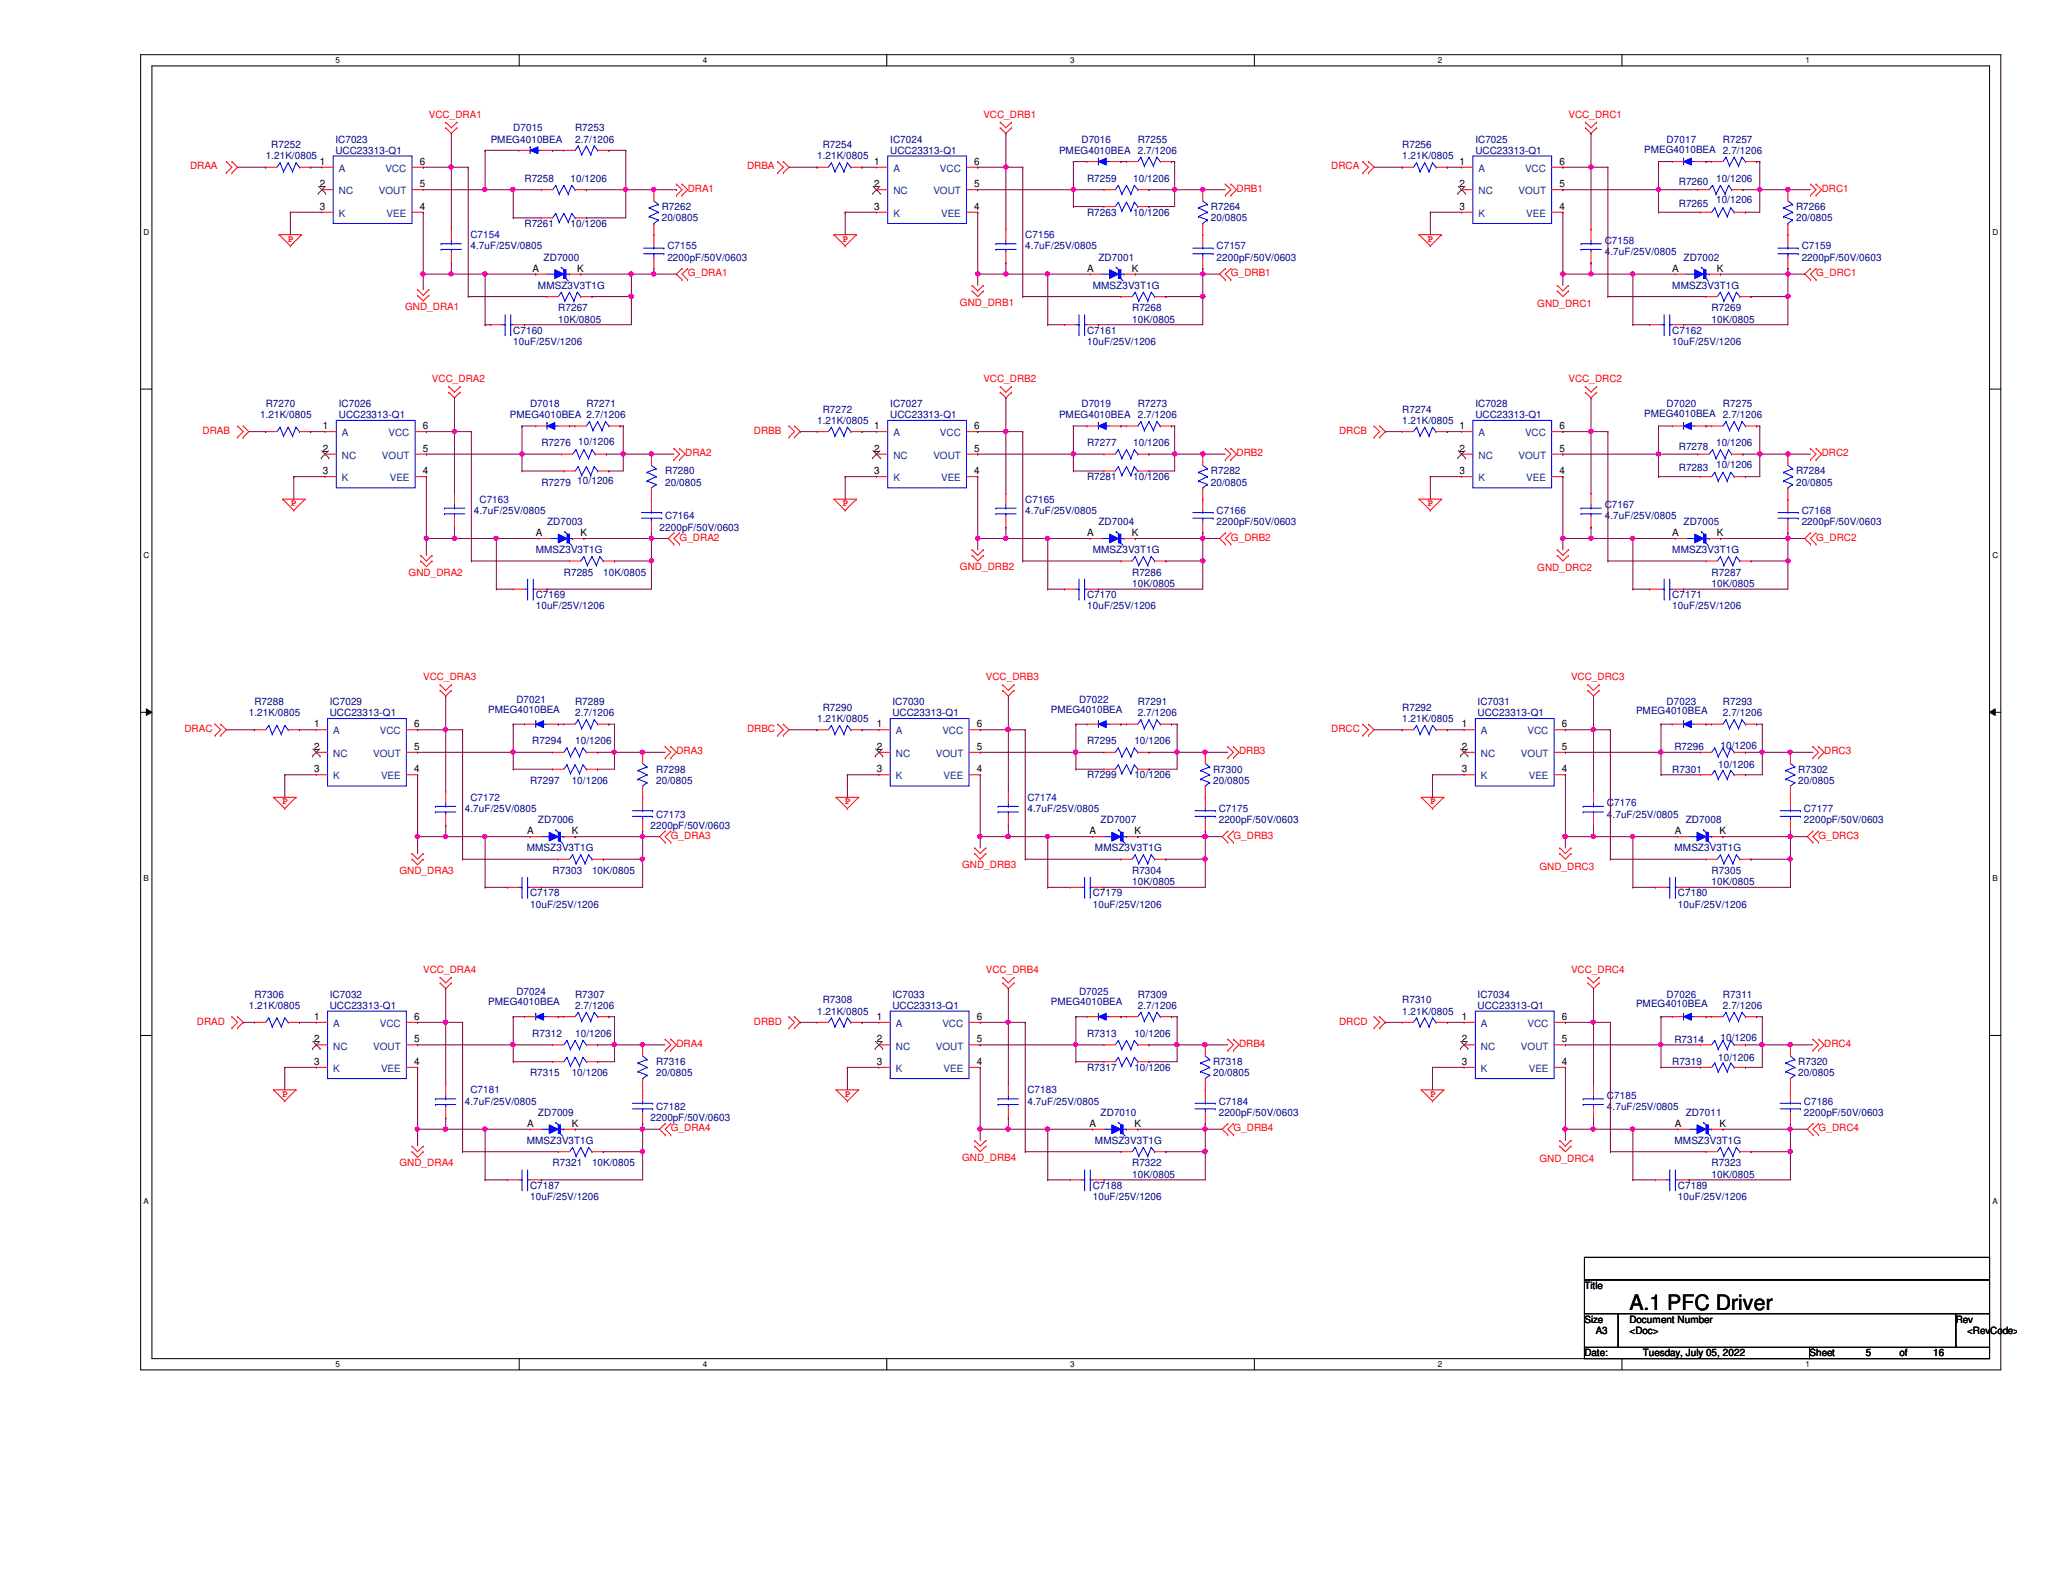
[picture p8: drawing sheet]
<svg xmlns="http://www.w3.org/2000/svg" width="279mm" height="216mm" viewBox="0 0 279 216" stroke-linecap="round" stroke-linejoin="round" font-family="sans-serif">
<defs><g id="words">
<text font-size="2.9" x="220.7" y="177.5">A.1 PFC Driver</text>
<g font-size="1.4" fill="#f00">
<text x="58.1" y="16">VCC_DRA1</text>
<text x="133.2" y="16">VCC_DRB1</text>
<text x="212.4" y="16">VCC_DRC1</text>
<text x="25.7" y="22.9">DRAA</text>
<text x="101.2" y="22.9">DRBA</text>
<text x="180.3" y="22.9">DRCA</text>
<text x="93.1" y="26">DRA1</text>
<text x="167.5" y="26">DRB1</text>
<text x="246.7" y="26">DRC1</text>
<text x="39" y="32.7">P</text>
<text x="114.1" y="32.7">P</text>
<text x="193.4" y="32.7">P</text>
<text x="54.9" y="42">GND_DRA1</text>
<text x="93.1" y="37.4">G_DRA1</text>
<text x="130" y="41.4">GND_DRB1</text>
<text x="166.7" y="37.4">G_DRB1</text>
<text x="208.2" y="41.6">GND_DRC1</text>
<text x="246" y="37.4">G_DRC1</text>
<text x="58.5" y="51.8">VCC_DRA2</text>
<text x="133.2" y="51.8">VCC_DRB2</text>
<text x="212.4" y="51.8">VCC_DRC2</text>
<text x="27.4" y="58.8">DRAB</text>
<text x="102.1" y="58.8">DRBB</text>
<text x="181.4" y="58.8">DRCB</text>
<text x="92.8" y="61.8">DRA2</text>
<text x="167.5" y="61.8">DRB2</text>
<text x="246.7" y="61.8">DRC2</text>
<text x="39.5" y="68.5">P</text>
<text x="114.1" y="68.5">P</text>
<text x="193.4" y="68.5">P</text>
<text x="55.3" y="78">GND_DRA2</text>
<text x="92" y="73.2">G_DRA2</text>
<text x="130" y="77.2">GND_DRB2</text>
<text x="166.7" y="73.2">G_DRB2</text>
<text x="208.2" y="77.4">GND_DRC2</text>
<text x="246" y="73.2">G_DRC2</text>
<text x="57.3" y="92.2">VCC_DRA3</text>
<text x="133.5" y="92.2">VCC_DRB3</text>
<text x="212.8" y="92.2">VCC_DRC3</text>
<text x="25" y="99.1">DRAC</text>
<text x="101.2" y="99.1">DRBC</text>
<text x="180.3" y="99.1">DRCC</text>
<text x="91.6" y="102.2">DRA3</text>
<text x="167.8" y="102.2">DRB3</text>
<text x="247.1" y="102.2">DRC3</text>
<text x="38.3" y="108.9">P</text>
<text x="90.8" y="113.6">G_DRA3</text>
<text x="114.5" y="108.9">P</text>
<text x="167" y="113.6">G_DRB3</text>
<text x="193.7" y="108.9">P</text>
<text x="246.3" y="113.6">G_DRC3</text>
<text x="54.1" y="118.4">GND_DRA3</text>
<text x="130.3" y="117.6">GND_DRB3</text>
<text x="208.5" y="117.8">GND_DRC3</text>
<text x="57.3" y="131.8">VCC_DRA4</text>
<text x="133.5" y="131.8">VCC_DRB4</text>
<text x="212.8" y="131.8">VCC_DRC4</text>
<text x="26.7" y="138.8">DRAD</text>
<text x="91.6" y="141.8">DRA4</text>
<text x="102.1" y="138.8">DRBD</text>
<text x="167.8" y="141.8">DRB4</text>
<text x="181.4" y="138.8">DRCD</text>
<text x="247.1" y="141.8">DRC4</text>
<text x="38.3" y="148.5">P</text>
<text x="114.5" y="148.5">P</text>
<text x="193.7" y="148.5">P</text>
<text x="90.8" y="153.2">G_DRA4</text>
<text x="167" y="153.2">G_DRB4</text>
<text x="246.3" y="153.2">G_DRC4</text>
<text x="54.1" y="158">GND_DRA4</text>
<text x="130.3" y="157.2">GND_DRB4</text>
<text x="208.5" y="157.4">GND_DRC4</text>
</g>
<g font-size="1.4" fill="#0000a0">
<text x="69.5" y="17.8">D7015</text>
<text x="146.5" y="19.3">D7016</text>
<text x="225.7" y="19.3">D7017</text>
<text x="63.7" y="32.3">C7154</text>
<text x="90.4" y="33.8">C7155</text>
<text x="138.9" y="32.3">C7156</text>
<text x="164.8" y="33.8">C7157</text>
<text x="217.3" y="33">C7158</text>
<text x="244" y="33.8">C7159</text>
<text x="71.8" y="55.1">D7018</text>
<text x="146.5" y="55.1">D7019</text>
<text x="225.7" y="55.1">D7020</text>
<text x="64.9" y="68.1">C7163</text>
<text x="90.1" y="70.4">C7164</text>
<text x="138.9" y="68.1">C7165</text>
<text x="164.8" y="69.6">C7166</text>
<text x="217.3" y="68.8">C7167</text>
<text x="244" y="69.6">C7168</text>
<text x="69.9" y="95.2">D7021</text>
<text x="146.1" y="95.2">D7022</text>
<text x="225.7" y="95.5">D7023</text>
<text x="63.7" y="108.5">C7172</text>
<text x="88.9" y="110.7">C7173</text>
<text x="139.1" y="108.5">C7174</text>
<text x="165.1" y="110">C7175</text>
<text x="217.6" y="109.2">C7176</text>
<text x="244.3" y="110">C7177</text>
<text x="69.9" y="134.8">D7024</text>
<text x="146.1" y="134.8">D7025</text>
<text x="225.7" y="135.1">D7026</text>
<text x="63.7" y="148.1">C7181</text>
<text x="139.1" y="148.1">C7183</text>
<text x="165.1" y="149.6">C7184</text>
<text x="217.6" y="148.8">C7185</text>
<text x="244.3" y="149.6">C7186</text>
<text x="88.9" y="150.4">C7182</text>
</g>
<g font-size="1.4" fill="#000080">
<text x="77.9" y="17.8">R7253</text>
<text x="36" y="21.6">1.21K/0805</text>
<text x="36.7" y="20.1">R7252</text>
<text x="45.4" y="19.3">IC7023</text>
<text x="45.4" y="20.8">UCC23313-Q1</text>
<text x="66.5" y="19.3">PMEG4010BEA</text>
<text x="77.9" y="19.3">2.7/1206</text>
<text x="110.7" y="21.6">1.21K/0805</text>
<text x="111.4" y="20.1">R7254</text>
<text x="120.6" y="19.3">IC7024</text>
<text x="120.6" y="20.8">UCC23313-Q1</text>
<text x="143.4" y="20.8">PMEG4010BEA</text>
<text x="154.1" y="19.3">R7255</text>
<text x="154.1" y="20.8">2.7/1206</text>
<text x="189.9" y="20.1">R7256</text>
<text x="189.9" y="21.6">1.21K/0805</text>
<text x="199.8" y="19.3">IC7025</text>
<text x="199.8" y="20.8">UCC23313-Q1</text>
<text x="222.7" y="20.7">PMEG4010BEA</text>
<text x="233.3" y="19.3">R7257</text>
<text x="233.3" y="20.8">2.7/1206</text>
<text x="71" y="24.6">R7258</text>
<text x="77.3" y="24.6">10/1206</text>
<text x="89.6" y="28.4">R7262</text>
<text x="89.6" y="30">20/0805</text>
<text x="147.2" y="24.6">R7259</text>
<text x="147.2" y="29.2">R7263</text>
<text x="153.5" y="24.6">10/1206</text>
<text x="153.5" y="29.2">10/1206</text>
<text x="164" y="28.4">R7264</text>
<text x="164" y="30">20/0805</text>
<text x="227.4" y="25.1">R7260</text>
<text x="227.4" y="28">R7265</text>
<text x="232.4" y="24.6">10/1206</text>
<text x="232.4" y="27.5">10/1206</text>
<text x="243.2" y="28.4">R7266</text>
<text x="243.2" y="30">20/0805</text>
<text x="63.7" y="33.8">4.7uF/25V/0805</text>
<text x="71" y="30.7">R7261</text>
<text x="73.6" y="35.3">ZD7000</text>
<text x="77.3" y="30.7">10/1206</text>
<text x="90.4" y="35.3">2200pF/50V/0603</text>
<text x="138.9" y="33.8">4.7uF/25V/0805</text>
<text x="148.8" y="35.3">ZD7001</text>
<text x="164.8" y="35.3">2200pF/50V/0603</text>
<text x="217.3" y="34.5">4.7uF/25V/0805</text>
<text x="228" y="35.3">ZD7002</text>
<text x="244" y="35.3">2200pF/50V/0603</text>
<text x="72.9" y="39.1">MMSZ3V3T1G</text>
<text x="148" y="39.1">MMSZ3V3T1G</text>
<text x="226.5" y="39.1">MMSZ3V3T1G</text>
<text x="69.5" y="45.2">C7160</text>
<text x="69.5" y="46.7">10uF/25V/1206</text>
<text x="75.6" y="42.2">R7267</text>
<text x="75.6" y="43.7">10K/0805</text>
<text x="147.2" y="45.2">C7161</text>
<text x="147.2" y="46.7">10uF/25V/1206</text>
<text x="153.3" y="42.2">R7268</text>
<text x="153.3" y="43.7">10K/0805</text>
<text x="226.5" y="45.2">C7162</text>
<text x="226.5" y="46.7">10uF/25V/1206</text>
<text x="231.8" y="42.2">R7269</text>
<text x="231.8" y="43.7">10K/0805</text>
<text x="35.2" y="56.6">1.21K/0805</text>
<text x="36" y="55.1">R7270</text>
<text x="45.9" y="55.1">IC7026</text>
<text x="45.9" y="56.6">UCC23313-Q1</text>
<text x="69" y="56.6">PMEG4010BEA 2.7/1206</text>
<text x="79.4" y="55.1">R7271</text>
<text x="110.7" y="57.4">1.21K/0805</text>
<text x="111.4" y="55.9">R7272</text>
<text x="120.6" y="55.1">IC7027</text>
<text x="120.6" y="56.6">UCC23313-Q1</text>
<text x="143.4" y="56.6">PMEG4010BEA</text>
<text x="154.1" y="55.1">R7273</text>
<text x="154.1" y="56.6">2.7/1206</text>
<text x="189.9" y="55.9">R7274</text>
<text x="189.9" y="57.4">1.21K/0805</text>
<text x="199.8" y="55.1">IC7028</text>
<text x="199.8" y="56.6">UCC23313-Q1</text>
<text x="222.7" y="56.5">PMEG4010BEA</text>
<text x="233.3" y="55.1">R7275</text>
<text x="233.3" y="56.6">2.7/1206</text>
<text x="73.3" y="65.8">R7279</text>
<text x="73.3" y="60.5">R7276</text>
<text x="78.2" y="65.6">10/1206</text>
<text x="78.3" y="60.3">10/1206</text>
<text x="90.1" y="64.3">R7280</text>
<text x="90.1" y="65.8">20/0805</text>
<text x="147.2" y="60.5">R7277</text>
<text x="147.2" y="65">R7281</text>
<text x="153.5" y="60.5">10/1206</text>
<text x="153.5" y="65">10/1206</text>
<text x="164" y="64.3">R7282</text>
<text x="164" y="65.8">20/0805</text>
<text x="227.4" y="63.8">R7283</text>
<text x="227.4" y="60.9">R7278</text>
<text x="232.4" y="63.3">10/1206</text>
<text x="232.4" y="60.5">10/1206</text>
<text x="243.2" y="64.3">R7284</text>
<text x="243.2" y="65.8">20/0805</text>
<text x="64.2" y="69.6">4.7uF/25V/0805</text>
<text x="74.1" y="71.1">ZD7003</text>
<text x="89.3" y="71.9">2200pF/50V/0603</text>
<text x="138.9" y="69.6">4.7uF/25V/0805</text>
<text x="148.8" y="71.1">ZD7004</text>
<text x="164.8" y="71.1">2200pF/50V/0603</text>
<text x="217.3" y="70.4">4.7uF/25V/0805</text>
<text x="228" y="71.1">ZD7005</text>
<text x="244" y="71.1">2200pF/50V/0603</text>
<text x="72.6" y="74.9">MMSZ3V3T1G</text>
<text x="76.4" y="78">R7285</text>
<text x="81.7" y="78">10K/0805</text>
<text x="148" y="74.9">MMSZ3V3T1G</text>
<text x="153.3" y="78">R7286</text>
<text x="226.5" y="74.9">MMSZ3V3T1G</text>
<text x="231.8" y="78">R7287</text>
<text x="72.6" y="81">C7169</text>
<text x="72.6" y="82.5">10uF/25V/1206</text>
<text x="147.2" y="81">C7170</text>
<text x="147.2" y="82.5">10uF/25V/1206</text>
<text x="153.3" y="79.5">10K/0805</text>
<text x="226.5" y="81">C7171</text>
<text x="226.5" y="82.5">10uF/25V/1206</text>
<text x="231.8" y="79.5">10K/0805</text>
<text x="34.5" y="95.5">R7288</text>
<text x="44.7" y="95.5">IC7029</text>
<text x="77.9" y="95.5">R7289</text>
<text x="120.9" y="95.5">IC7030</text>
<text x="154.1" y="95.5">R7291</text>
<text x="200.1" y="95.5">IC7031</text>
<text x="233.3" y="95.5">R7293</text>
<text x="33.7" y="97">1.21K/0805</text>
<text x="44.7" y="97">UCC23313-Q1</text>
<text x="66.1" y="96.6">PMEG4010BEA</text>
<text x="72.1" y="100.8">R7294</text>
<text x="77.9" y="100.8">10/1206</text>
<text x="77.9" y="97">2.7/1206</text>
<text x="110.7" y="97.8">1.21K/0805</text>
<text x="111.4" y="96.3">R7290</text>
<text x="120.9" y="97">UCC23313-Q1</text>
<text x="142.3" y="96.6">PMEG4010BEA</text>
<text x="147.2" y="100.8">R7295</text>
<text x="153.6" y="100.8">10/1206</text>
<text x="154.1" y="97">2.7/1206</text>
<text x="189.9" y="96.3">R7292</text>
<text x="189.9" y="97.8">1.21K/0805</text>
<text x="200.1" y="97">UCC23313-Q1</text>
<text x="221.6" y="96.7">PMEG4010BEA</text>
<text x="226.8" y="101.6">R7296</text>
<text x="233" y="101.4">10/1206</text>
<text x="233.3" y="97">2.7/1206</text>
<text x="71.8" y="106.2">R7297</text>
<text x="77.4" y="106.2">10/1206</text>
<text x="88.9" y="104.6">R7298</text>
<text x="88.9" y="106.2">20/0805</text>
<text x="147.2" y="105.4">R7299</text>
<text x="153.6" y="105.4">10/1206</text>
<text x="164.3" y="104.6">R7300</text>
<text x="164.3" y="106.2">20/0805</text>
<text x="226.5" y="104.6">R7301</text>
<text x="232.7" y="104.1">10/1206</text>
<text x="243.5" y="104.6">R7302</text>
<text x="243.5" y="106.2">20/0805</text>
<text x="62.9" y="110">4.7uF/25V/0805</text>
<text x="72.9" y="111.5">ZD7006</text>
<text x="88.1" y="112.3">2200pF/50V/0603</text>
<text x="139.1" y="110">4.7uF/25V/0805</text>
<text x="149.1" y="111.5">ZD7007</text>
<text x="165.1" y="111.5">2200pF/50V/0603</text>
<text x="217.6" y="110.7">4.7uF/25V/0805</text>
<text x="228.3" y="111.5">ZD7008</text>
<text x="244.3" y="111.5">2200pF/50V/0603</text>
<text x="71.3" y="115.3">MMSZ3V3T1G</text>
<text x="74.8" y="118.4">R7303</text>
<text x="80.2" y="118.4">10K/0805</text>
<text x="148.3" y="115.3">MMSZ3V3T1G</text>
<text x="153.3" y="118.4">R7304</text>
<text x="153.3" y="119.9">10K/0805</text>
<text x="226.8" y="115.3">MMSZ3V3T1G</text>
<text x="231.8" y="118.4">R7305</text>
<text x="231.8" y="119.9">10K/0805</text>
<text x="71.8" y="121.4">C7178</text>
<text x="71.8" y="122.9">10uF/25V/1206</text>
<text x="148" y="121.4">C7179</text>
<text x="148" y="122.9">10uF/25V/1206</text>
<text x="227.2" y="121.4">C7180</text>
<text x="227.2" y="122.9">10uF/25V/1206</text>
<text x="33.7" y="136.7">1.21K/0805</text>
<text x="34.5" y="135.1">R7306</text>
<text x="44.7" y="135.1">IC7032</text>
<text x="44.7" y="136.7">UCC23313-Q1</text>
<text x="66.1" y="136.2">PMEG4010BEA</text>
<text x="77.9" y="135.1">R7307</text>
<text x="77.9" y="136.7">2.7/1206</text>
<text x="110.7" y="137.4">1.21K/0805</text>
<text x="111.4" y="135.9">R7308</text>
<text x="120.9" y="135.1">IC7033</text>
<text x="120.9" y="136.7">UCC23313-Q1</text>
<text x="142.3" y="136.2">PMEG4010BEA</text>
<text x="154.1" y="135.1">R7309</text>
<text x="154.1" y="136.7">2.7/1206</text>
<text x="189.9" y="135.9">R7310</text>
<text x="189.9" y="137.4">1.21K/0805</text>
<text x="200.1" y="135.1">IC7034</text>
<text x="200.1" y="136.7">UCC23313-Q1</text>
<text x="221.6" y="136.4">PMEG4010BEA</text>
<text x="233.3" y="135.1">R7311</text>
<text x="233.3" y="136.7">2.7/1206</text>
<text x="72.1" y="140.5">R7312</text>
<text x="77.9" y="140.5">10/1206</text>
<text x="147.2" y="140.5">R7313</text>
<text x="153.6" y="140.5">10/1206</text>
<text x="226.8" y="141.2">R7314</text>
<text x="232.7" y="143.7">10/1206</text>
<text x="233" y="141.1">10/1206</text>
<text x="62.9" y="149.6">4.7uF/25V/0805</text>
<text x="71.8" y="145.8">R7315</text>
<text x="77.4" y="145.8">10/1206</text>
<text x="88.9" y="144.3">R7316</text>
<text x="88.9" y="145.8">20/0805</text>
<text x="139.1" y="149.6">4.7uF/25V/0805</text>
<text x="147.2" y="145">R7317</text>
<text x="153.6" y="145">10/1206</text>
<text x="164.3" y="144.3">R7318</text>
<text x="164.3" y="145.8">20/0805</text>
<text x="226.5" y="144.3">R7319</text>
<text x="243.5" y="144.3">R7320</text>
<text x="243.5" y="145.8">20/0805</text>
<text x="71.3" y="154.9">MMSZ3V3T1G</text>
<text x="72.9" y="151.1">ZD7009</text>
<text x="88.1" y="151.9">2200pF/50V/0603</text>
<text x="148.3" y="154.9">MMSZ3V3T1G</text>
<text x="149.1" y="151.1">ZD7010</text>
<text x="165.1" y="151.1">2200pF/50V/0603</text>
<text x="217.6" y="150.4">4.7uF/25V/0805</text>
<text x="226.8" y="154.9">MMSZ3V3T1G</text>
<text x="228.3" y="151.1">ZD7011</text>
<text x="244.3" y="151.1">2200pF/50V/0603</text>
<text x="71.8" y="161">C7187</text>
<text x="74.8" y="158">R7321</text>
<text x="80.2" y="158">10K/0805</text>
<text x="148" y="161">C7188</text>
<text x="153.3" y="158">R7322</text>
<text x="153.3" y="159.5">10K/0805</text>
<text x="227.2" y="161">C7189</text>
<text x="231.8" y="158">R7323</text>
<text x="231.8" y="159.5">10K/0805</text>
<text x="71.8" y="162.6">10uF/25V/1206</text>
<text x="148" y="162.6">10uF/25V/1206</text>
<text x="227.2" y="162.6">10uF/25V/1206</text>
</g>
<g font-size="1.4">
<text x="43.3" y="22.3">1</text>
<text x="56.9" y="22.3">6</text>
<text x="118.4" y="22.3">1</text>
<text x="132" y="22.3">6</text>
<text x="197.7" y="22.3">1</text>
<text x="211.2" y="22.3">6</text>
<text x="43.3" y="25.4">2</text>
<text x="43.3" y="28.4">3</text>
<text x="56.9" y="28.4">4</text>
<text x="56.9" y="25.4">5</text>
<text x="118.4" y="25.4">2</text>
<text x="118.4" y="28.4">3</text>
<text x="132" y="28.4">4</text>
<text x="132" y="25.4">5</text>
<text x="197.7" y="25.4">2</text>
<text x="197.7" y="28.4">3</text>
<text x="211.2" y="28.4">4</text>
<text x="211.2" y="25.4">5</text>
<text x="72.1" y="36.8">A</text>
<text x="78.2" y="36.8">K</text>
<text x="147.2" y="36.8">A</text>
<text x="153.3" y="36.8">K</text>
<text x="226.5" y="36.8">A</text>
<text x="232.5" y="36.8">K</text>
<text x="43.7" y="58.1">1</text>
<text x="57.3" y="58.1">6</text>
<text x="118.4" y="58.1">1</text>
<text x="132" y="58.1">6</text>
<text x="197.7" y="58.1">1</text>
<text x="211.2" y="58.1">6</text>
<text x="43.7" y="61.2">2</text>
<text x="43.7" y="64.2">3</text>
<text x="57.3" y="64.2">4</text>
<text x="57.3" y="61.2">5</text>
<text x="118.4" y="61.2">2</text>
<text x="118.4" y="64.2">3</text>
<text x="132" y="64.2">4</text>
<text x="132" y="61.2">5</text>
<text x="197.7" y="61.2">2</text>
<text x="197.7" y="64.2">3</text>
<text x="211.2" y="64.2">4</text>
<text x="211.2" y="61.2">5</text>
<text x="72.6" y="72.6">A</text>
<text x="78.6" y="72.6">K</text>
<text x="147.2" y="72.6">A</text>
<text x="153.3" y="72.6">K</text>
<text x="226.5" y="72.6">A</text>
<text x="232.5" y="72.6">K</text>
<text x="42.5" y="98.5">1</text>
<text x="42.5" y="101.6">2</text>
<text x="56.1" y="101.6">5</text>
<text x="56.1" y="98.5">6</text>
<text x="118.7" y="98.5">1</text>
<text x="118.7" y="101.6">2</text>
<text x="132.3" y="101.6">5</text>
<text x="132.3" y="98.5">6</text>
<text x="198" y="98.5">1</text>
<text x="198" y="101.6">2</text>
<text x="211.5" y="101.6">5</text>
<text x="211.5" y="98.5">6</text>
<text x="42.5" y="104.6">3</text>
<text x="56.1" y="104.6">4</text>
<text x="118.7" y="104.6">3</text>
<text x="132.3" y="104.6">4</text>
<text x="198" y="104.6">3</text>
<text x="211.5" y="104.6">4</text>
<text x="71.4" y="113">A</text>
<text x="77.4" y="113">K</text>
<text x="147.6" y="113">A</text>
<text x="153.6" y="113">K</text>
<text x="226.8" y="113">A</text>
<text x="232.9" y="113">K</text>
<text x="42.5" y="138.1">1</text>
<text x="42.5" y="141.2">2</text>
<text x="56.1" y="141.2">5</text>
<text x="56.1" y="138.1">6</text>
<text x="118.7" y="138.1">1</text>
<text x="118.7" y="141.2">2</text>
<text x="132.3" y="141.2">5</text>
<text x="132.3" y="138.1">6</text>
<text x="198" y="138.1">1</text>
<text x="198" y="141.2">2</text>
<text x="211.5" y="141.2">5</text>
<text x="211.5" y="138.1">6</text>
<text x="42.5" y="144.2">3</text>
<text x="56.1" y="144.2">4</text>
<text x="118.7" y="144.2">3</text>
<text x="132.3" y="144.2">4</text>
<text x="198" y="144.2">3</text>
<text x="211.5" y="144.2">4</text>
<text x="71.4" y="152.6">A</text>
<text x="77.4" y="152.6">K</text>
<text x="147.6" y="152.6">A</text>
<text x="153.6" y="152.6">K</text>
<text x="226.8" y="152.6">A</text>
<text x="232.9" y="152.6">K</text>
<text x="214.6" y="174.6">Title</text>
<text x="214.6" y="179.2">Size</text>
<text x="220.7" y="179.2">Document Number</text>
<text x="264.9" y="179.2">Rev</text>
<text x="214.6" y="183.7">Date:</text>
<text x="216.1" y="180.7">A3</text>
<text x="220.7" y="180.7">&lt;Doc&gt;</text>
<text x="222.5" y="183.7">Tuesday, July 05, 2022</text>
<text x="245.1" y="183.7">Sheet</text>
<text x="252.7" y="183.7">5</text>
<text x="257.3" y="183.7">of</text>
<text x="261.8" y="183.7">16</text>
<text x="266.4" y="180.7">&lt;RevCode&gt;</text>
</g>
<g font-size="1.4" fill="#004080">
<text x="45.9" y="23.3">A</text>
<text x="52.2" y="23.3">VCC</text>
<text x="121" y="23.3">A</text>
<text x="127.3" y="23.3">VCC</text>
<text x="200.2" y="23.3">A</text>
<text x="206.5" y="23.3">VCC</text>
<text x="45.9" y="26.3">NC</text>
<text x="45.9" y="29.4">K</text>
<text x="51.3" y="26.3">VOUT</text>
<text x="52.4" y="29.4">VEE</text>
<text x="121" y="26.3">NC</text>
<text x="121" y="29.4">K</text>
<text x="126.4" y="26.3">VOUT</text>
<text x="127.5" y="29.4">VEE</text>
<text x="200.2" y="26.3">NC</text>
<text x="200.2" y="29.4">K</text>
<text x="205.7" y="26.3">VOUT</text>
<text x="206.7" y="29.4">VEE</text>
<text x="46.3" y="59.1">A</text>
<text x="52.6" y="59.1">VCC</text>
<text x="121" y="59.1">A</text>
<text x="127.3" y="59.1">VCC</text>
<text x="200.2" y="59.1">A</text>
<text x="206.5" y="59.1">VCC</text>
<text x="46.3" y="62.1">NC</text>
<text x="46.3" y="65.2">K</text>
<text x="51.7" y="62.1">VOUT</text>
<text x="52.8" y="65.2">VEE</text>
<text x="121" y="62.1">NC</text>
<text x="121" y="65.2">K</text>
<text x="126.4" y="62.1">VOUT</text>
<text x="127.5" y="65.2">VEE</text>
<text x="200.2" y="62.1">NC</text>
<text x="200.2" y="65.2">K</text>
<text x="205.7" y="62.1">VOUT</text>
<text x="206.7" y="65.2">VEE</text>
<text x="45.1" y="99.5">A</text>
<text x="51.4" y="99.5">VCC</text>
<text x="121.3" y="99.5">A</text>
<text x="127.6" y="99.5">VCC</text>
<text x="200.6" y="99.5">A</text>
<text x="206.9" y="99.5">VCC</text>
<text x="45.1" y="102.5">NC</text>
<text x="45.1" y="105.6">K</text>
<text x="50.5" y="102.5">VOUT</text>
<text x="51.6" y="105.6">VEE</text>
<text x="121.3" y="102.5">NC</text>
<text x="121.3" y="105.6">K</text>
<text x="126.7" y="102.5">VOUT</text>
<text x="127.8" y="105.6">VEE</text>
<text x="200.6" y="102.5">NC</text>
<text x="200.6" y="105.6">K</text>
<text x="206" y="102.5">VOUT</text>
<text x="207.1" y="105.6">VEE</text>
<text x="45.1" y="139.1">A</text>
<text x="45.1" y="142.2">NC</text>
<text x="50.5" y="142.2">VOUT</text>
<text x="51.4" y="139.1">VCC</text>
<text x="121.3" y="139.1">A</text>
<text x="121.3" y="142.2">NC</text>
<text x="126.7" y="142.2">VOUT</text>
<text x="127.6" y="139.1">VCC</text>
<text x="200.6" y="139.1">A</text>
<text x="200.6" y="142.2">NC</text>
<text x="206" y="142.2">VOUT</text>
<text x="206.9" y="139.1">VCC</text>
<text x="45.1" y="145.2">K</text>
<text x="51.6" y="145.2">VEE</text>
<text x="121.3" y="145.2">K</text>
<text x="127.8" y="145.2">VEE</text>
<text x="200.6" y="145.2">K</text>
<text x="207.1" y="145.2">VEE</text>
</g>
<g font-size="1.1">
<text x="45.4" y="8.6">5</text>
<text x="95.2" y="8.6">4</text>
<text x="144.9" y="8.6">3</text>
<text x="194.7" y="8.6">2</text>
<text x="244.5" y="8.6">1</text>
<text x="19.4" y="31.8">D</text>
<text x="269.8" y="31.8">D</text>
<text x="19.4" y="75.6">C</text>
<text x="269.8" y="75.6">C</text>
<text x="19.4" y="119.3">B</text>
<text x="269.8" y="119.3">B</text>
<text x="19.4" y="163.1">A</text>
<text x="269.8" y="163.1">A</text>
<text x="45.4" y="185.2">5</text>
<text x="95.2" y="185.2">4</text>
<text x="144.9" y="185.2">3</text>
<text x="194.7" y="185.2">2</text>
<text x="244.5" y="185.2">1</text>
</g>
</g></defs>
<path d="M19.1 7.4h251.9v178.1h-251.9zM20.6 8.9h248.9v175.1h-248.9z" fill="none" stroke="#000" stroke-width=".14"/>
<g fill="#fff">
<path d="M45.4 7.6h.6v1.2h-.6z"/>
<path d="M45.4 184.2h.6v1.2h-.6z"/>
</g>
<path d="M70.3 7.4v1.5M70.3 184v1.5" fill="none" stroke="#000" stroke-width=".14"/>
<g fill="#fff">
<path d="M95.2 7.6h.6v1.2h-.6z"/>
<path d="M95.2 184.2h.6v1.2h-.6z"/>
</g>
<path d="M120.1 7.4v1.5M120.1 184v1.5" fill="none" stroke="#000" stroke-width=".14"/>
<g fill="#fff">
<path d="M144.9 7.6h.6v1.2h-.6z"/>
<path d="M144.9 184.2h.6v1.2h-.6z"/>
</g>
<path d="M169.9 7.4v1.5M169.9 184v1.5" fill="none" stroke="#000" stroke-width=".14"/>
<g fill="#fff">
<path d="M194.7 7.6h.6v1.2h-.6z"/>
<path d="M194.7 184.2h.6v1.2h-.6z"/>
</g>
<path d="M219.7 7.4v1.5M219.7 184v1.5" fill="none" stroke="#000" stroke-width=".14"/>
<g fill="#fff">
<path d="M244.5 7.6h.6v1.2h-.6z"/>
<path d="M244.5 184.2h.6v1.2h-.6z"/>
<path d="M19.4 30.8h.8v1.2h-.8z"/>
<path d="M269.8 30.8h.8v1.2h-.8z"/>
<path d="M19.4 74.6h.8v1.2h-.8z"/>
<path d="M269.8 74.6h.8v1.2h-.8z"/>
</g>
<path d="M19.1 52.7h1.5M269.5 52.7h1.5" fill="none" stroke="#000" stroke-width=".14"/>
<g fill="#fff">
<path d="M19.4 118.4h.8v1.1h-.8z"/>
<path d="M269.8 118.4h.8v1.1h-.8z"/>
</g>
<path d="M19.1 96.5h1.5M19.8 96l.8 .5-.8 .4zM269.5 96.5l.7-.5v.9zM269.5 96.5h1.5" fill="none" stroke="#000" stroke-width=".14"/>
<path d="M19.8 96l.8 .5-.8 .4zM269.5 96.5l.7-.5v.9z" fill="#000"/>
<g fill="#fff">
<path d="M19.4 162.1h.8v1.2h-.8z"/>
<path d="M269.8 162.1h.8v1.2h-.8z"/>
</g>
<path d="M19.1 140.2h1.5M269.5 140.2h1.5M214.6 170.3h54.9v3.1h-54.9zM214.6 173.4h54.9v4.5h-54.9zM214.6 177.9h4.6v4.6h-4.6zM219.2 177.9h45.7v4.6h-45.7zM264.9 177.9h4.6v4.6h-4.6zM214.6 182.5h30.5v1.5h-30.5zM245.1 182.5h24.4v1.5h-24.4z" fill="none" stroke="#000" stroke-width=".14"/>
<g fill="none" stroke="#f00" stroke-width=".14">
<path d="M60.4 17.3h.1M60.4 16.6h.1M60.4 17.3l.7 .8 .8-.8M60.4 16.6l.7 .7 .8-.7M61.9 17.3h.1M61.9 16.6h.1M135.5 17.3h.1M135.5 16.6h.1M135.5 17.3l.7 .8 .8-.8M135.5 16.6l.7 .7 .8-.7M137 17.3h.1M137 16.6h.1"/>
<path d="M214.7 17.3h.1M214.7 16.6h.1M214.7 17.3l.8 .8 .7-.8M214.7 16.6l.8 .7 .7-.7M216.2 17.3h.1M216.2 16.6h.1M30.6 21.9h.1M30.6 23.4h.1M30.6 21.9l.8 .7-.8 .8M31.4 23.4h.1M31.4 21.9h.1M31.4 21.9l.8 .7-.8 .8"/>
<path d="M36 22.6h.1M36 22.6h1.5M37.8 31.8h.1M37.8 31.8h3.1M37.8 31.8l1.5 1.5M39.3 33.3h.1M40.6 22.6h1.5M40.9 31.8h.1M40.9 31.8l-1.6 1.5M42.1 22.6h.1M56.6 39.2h.1M56.6 39.2l.7 .8 .8-.8"/>
<path d="M58.1 39.2h.1M73.3 25.7h.1M73.3 25.7h1.5M77.9 25.7h1.5M79.4 25.7h.1M91.6 26.5h.1M91.6 24.9h.1M91.6 24.9l.8 .8-.8 .8M92.4 26.5h.1M92.4 24.9h.1M92.4 36.4h.1M92.4 37.9h.1"/>
<path d="M92.4 36.4l-.8 .7 .8 .8M92.4 24.9l.7 .8-.7 .8M93.1 37.9h.1M93.1 36.4h.1M93.1 36.4l-.7 .7 .7 .8M105.3 21.9h.1M105.3 23.4h.1M105.3 21.9l.8 .7-.8 .8M106.1 23.4h.1M106.1 21.9h.1M106.1 21.9l.7 .7-.7 .8M112.9 31.8h.1"/>
<path d="M112.9 31.8h3.1M112.9 31.8l1.6 1.5M114.5 33.3h.1M116 31.8h.1M116 31.8l-1.5 1.5M131.7 39.4h.1M131.7 38.6h.1M131.7 39.4l.7 .8 .8-.8M131.7 38.6l.7 .8 .8-.8M133.2 39.4h.1M133.2 38.6h.1M165.9 26.5h.1"/>
<path d="M165.9 24.9h.1M165.9 36.4h.1M165.9 37.9h.1M165.9 24.9l.8 .8-.8 .8M165.9 36.4l-.7 .7 .7 .8M166.7 26.5h.1M166.7 24.9h.1M166.7 37.9h.1M166.7 36.4h.1M166.7 24.9l.8 .8-.8 .8M166.7 36.4l-.8 .7 .8 .8M184.6 21.9h.1"/>
<path d="M184.6 23.4h.1M184.6 21.9l.7 .7-.7 .8M185.3 23.4h.1M185.3 21.9h.1M185.3 21.9l.8 .7-.8 .8M192.2 31.8h.1M192.2 31.8h3M192.2 31.8l1.5 1.5M193.7 33.3h.1M195.2 31.8h.1M195.2 31.8l-1.5 1.5M210.9 39.4h.1"/>
<path d="M210.9 38.6h.1M210.9 39.4l.8 .8 .7-.8M210.9 38.6l.8 .8 .7-.8M212.4 39.4h.1M212.4 38.6h.1M245.2 26.5h.1M245.2 24.9h.1M245.2 36.4h.1M245.2 37.9h.1M245.2 24.9l.8 .8-.8 .8M245.2 36.4l-.8 .7 .8 .8M246 26.5h.1"/>
<path d="M246 24.9h.1M246 37.9h.1M246 36.4h.1M246 24.9l.7 .8-.7 .8M246 36.4l-.8 .7 .8 .8M32.2 57.7h.1M32.2 59.2h.1M32.2 57.7l.7 .8-.7 .7M32.9 59.2h.1M32.9 57.7h.1M32.9 57.7l.8 .8-.8 .7M56.6 40h.1"/>
<path d="M56.6 40l.7 .8 .8-.8M58.1 40h.1M60.8 53.1h.1M60.8 52.4h.1M60.8 53.1l.8 .8 .7-.8M60.8 52.4l.8 .7 .7-.7M62.3 53.1h.1M62.3 52.4h.1M106.8 57.7h.1M106.8 59.2h.1M106.8 57.7l.8 .8-.8 .7M107.6 59.2h.1"/>
<path d="M107.6 57.7h.1M107.6 57.7l.8 .8-.8 .7M135.5 53.1h.1M135.5 52.4h.1M135.5 53.1l.7 .8 .8-.8M135.5 52.4l.7 .7 .8-.7M137 53.1h.1M137 52.4h.1M186.1 57.7h.1M186.1 59.2h.1M186.1 57.7l.8 .8-.8 .7M186.9 59.2h.1"/>
<path d="M186.9 57.7h.1M186.9 57.7l.7 .8-.7 .7M214.7 53.1h.1M214.7 52.4h.1M214.7 53.1l.8 .8 .7-.8M214.7 52.4l.8 .7 .7-.7M216.2 53.1h.1M216.2 52.4h.1M38.3 67.6h.1M38.3 67.6h3M38.3 67.6l1.5 1.5M39.8 69.1h.1"/>
<path d="M41.3 67.6h.1M41.3 67.6l-1.5 1.5M57 76h.1M57 75.2h.1M57 76l.7 .7 .8-.7M57 75.2l.7 .8 .8-.8M58.5 76h.1M58.5 75.2h.1M91.3 62.3h.1M91.3 60.7h.1M91.3 72.2h.1M91.3 73.7h.1"/>
<path d="M91.3 60.7l.7 .8-.7 .8M91.3 72.2l-.8 .7 .8 .8M92 62.3h.1M92 60.7h.1M92 73.7h.1M92 72.2h.1M92 60.7l.8 .8-.8 .8M92 72.2l-.7 .7 .7 .8M112.9 67.6h.1M112.9 67.6h3.1M112.9 67.6l1.6 1.5M114.5 69.1h.1"/>
<path d="M116 67.6h.1M116 67.6l-1.5 1.5M131.7 75.2h.1M131.7 74.5h.1M131.7 75.2l.7 .8 .8-.8M131.7 74.5l.7 .7 .8-.7M133.2 75.2h.1M133.2 74.5h.1M162.9 67.6h.1M162.9 72.2h.1M162.9 67.6v1.5M162.9 70.7v1.5"/>
<path d="M165.9 62.3h.1M165.9 60.7h.1M165.9 72.2h.1M165.9 73.7h.1M165.9 60.7l.8 .8-.8 .8M165.9 72.2l-.7 .7 .7 .8M166.7 62.3h.1M166.7 60.7h.1M166.7 73.7h.1M166.7 72.2h.1M166.7 60.7l.8 .8-.8 .8M166.7 72.2l-.8 .7 .8 .8"/>
<path d="M192.2 67.6h.1M192.2 67.6h3M192.2 67.6l1.5 1.5M193.7 69.1h.1M195.2 67.6h.1M195.2 67.6l-1.5 1.5M210.9 75.2h.1M210.9 74.5h.1M210.9 75.2l.8 .8 .7-.8M210.9 74.5l.8 .7 .7-.7M212.4 75.2h.1M212.4 74.5h.1"/>
<path d="M245.2 62.3h.1M245.2 60.7h.1M245.2 72.2h.1M245.2 73.7h.1M245.2 60.7l.8 .8-.8 .8M245.2 72.2l-.8 .7 .8 .8M246 62.3h.1M246 60.7h.1M246 73.7h.1M246 72.2h.1M246 60.7l.7 .8-.7 .8M246 72.2l-.8 .7 .8 .8"/>
<path d="M29.1 98.1h.1M29.1 99.6h.1M29.1 98.1l.8 .7-.8 .8M29.9 99.6h.1M29.9 98.1h.1M29.9 98.1l.7 .7-.7 .8M59.6 93.5h.1M59.6 92.8h.1M59.6 93.5l.8 .8 .7-.8M59.6 92.8l.8 .7 .7-.7M61.1 93.5h.1M61.1 92.8h.1"/>
<path d="M105.3 98.1h.1M105.3 99.6h.1M105.3 98.1l.8 .7-.8 .8M106.1 99.6h.1M106.1 98.1h.1M106.1 98.1l.7 .7-.7 .8M135.8 93.5h.1M135.8 92.8h.1M135.8 93.5l.8 .8 .7-.8M135.8 92.8l.8 .7 .7-.7M137.3 93.5h.1M137.3 92.8h.1"/>
<path d="M152.6 98.1h.1M152.6 98.1h1.5M157.1 98.1h1.6M158.7 98.1h.1M184.6 98.1h.1M184.6 99.6h.1M184.6 98.1l.7 .7-.7 .8M185.3 99.6h.1M185.3 98.1h.1M185.3 98.1l.8 .7-.8 .8M215.1 93.5h.1M215.1 92.8h.1"/>
<path d="M215.1 93.5l.7 .8 .8-.8M215.1 92.8l.7 .7 .8-.7M216.6 93.5h.1M216.6 92.8h.1M37 108h.1M37 108h3.1M37 108l1.6 1.5M38.6 109.5h.1M40.1 108h.1M40.1 108l-1.5 1.5M55.8 116.4h.1M55.8 115.6h.1"/>
<path d="M55.8 116.4l.8 .7 .7-.7M55.8 115.6l.8 .8 .7-.8M57.3 116.4h.1M57.3 115.6h.1M90.1 102.7h.1M90.1 101.1h.1M90.1 112.6h.1M90.1 114.1h.1M90.1 101.1l.7 .8-.7 .8M90.1 112.6l-.8 .7 .8 .8M90.8 102.7h.1M90.8 101.1h.1"/>
<path d="M90.8 114.1h.1M90.8 112.6h.1M90.8 101.1l.8 .8-.8 .8M90.8 112.6l-.7 .7 .7 .8M113.2 108h.1M113.2 108h3.1M113.2 108l1.6 1.5M114.8 109.5h.1M116.3 108h.1M116.3 108l-1.5 1.5M132 115.6h.1M132 114.8h.1"/>
<path d="M132 115.6l.8 .8 .7-.8M132 114.8l.8 .8 .7-.8M133.5 115.6h.1M133.5 114.8h.1M166.3 102.7h.1M166.3 101.1h.1M166.3 112.6h.1M166.3 114.1h.1M166.3 101.1l.7 .8-.7 .8M166.3 112.6l-.8 .7 .8 .8M167 102.7h.1M167 101.1h.1"/>
<path d="M167 114.1h.1M167 112.6h.1M167 101.1l.8 .8-.8 .8M167 112.6l-.7 .7 .7 .8M192.5 108h.1M192.5 108h3M192.5 108l1.5 1.5M194 109.5h.1M195.5 108h.1M195.5 108l-1.5 1.5M211.2 115.6h.1M211.2 114.8h.1"/>
<path d="M211.2 115.6l.8 .8 .8-.8M211.2 114.8l.8 .8 .8-.8M212.8 115.6h.1M212.8 114.8h.1M245.5 102.7h.1M245.5 101.1h.1M245.5 112.6h.1M245.5 114.1h.1M245.5 101.1l.8 .8-.8 .8M245.5 112.6l-.7 .7 .7 .8M246.3 102.7h.1M246.3 101.1h.1"/>
<path d="M246.3 114.1h.1M246.3 112.6h.1M246.3 101.1l.8 .8-.8 .8M246.3 112.6l-.8 .7 .8 .8M31.4 137.7h.1M31.4 139.2h.1M31.4 137.7l.8 .8-.8 .7M32.2 139.2h.1M32.2 137.7h.1M32.2 137.7l.7 .8-.7 .7M59.6 133.1h.1M59.6 132.4h.1"/>
<path d="M59.6 132.4l.8 .7 .7-.7M59.6 133.1l.8 .8 .7-.8M61.1 133.1h.1M61.1 132.4h.1M106.8 137.7h.1M106.8 139.2h.1M106.8 137.7l.8 .8-.8 .7M107.6 139.2h.1M107.6 137.7h.1M107.6 137.7l.8 .8-.8 .7M135.8 133.1h.1M135.8 132.4h.1"/>
<path d="M135.8 132.4l.8 .7 .7-.7M135.8 133.1l.8 .8 .7-.8M137.3 133.1h.1M137.3 132.4h.1M186.1 137.7h.1M186.1 139.2h.1M186.1 137.7l.8 .8-.8 .7M186.9 139.2h.1M186.9 137.7h.1M186.9 137.7l.7 .8-.7 .7M215.1 133.1h.1M215.1 132.4h.1"/>
<path d="M215.1 132.4l.7 .7 .8-.7M215.1 133.1l.7 .8 .8-.8M216.6 133.1h.1M216.6 132.4h.1M37 147.6h.1M37 147.6h3.1M37 147.6l1.6 1.5M38.6 149.1h.1M40.1 147.6h.1M40.1 147.6l-1.5 1.5M55.8 156h.1M55.8 155.2h.1"/>
<path d="M55.8 156l.8 .8 .7-.8M55.8 155.2l.8 .8 .7-.8M57.3 156h.1M57.3 155.2h.1M90.1 142.3h.1M90.1 140.8h.1M90.1 152.2h.1M90.1 153.7h.1M90.1 140.8l.7 .7-.7 .8M90.1 152.2l-.8 .7 .8 .8M90.8 142.3h.1M90.8 140.8h.1"/>
<path d="M90.8 153.7h.1M90.8 152.2h.1M90.8 140.8l.8 .7-.8 .8M90.8 152.2l-.7 .7 .7 .8M113.2 147.6h.1M113.2 147.6h3.1M113.2 147.6l1.6 1.5M114.8 149.1h.1M116.3 147.6h.1M116.3 147.6l-1.5 1.5M132 155.2h.1M132 154.5h.1"/>
<path d="M132 155.2l.8 .8 .7-.8M132 154.5l.8 .7 .7-.7M133.5 155.2h.1M133.5 154.5h.1M166.3 142.3h.1M166.3 140.8h.1M166.3 152.2h.1M166.3 153.7h.1M166.3 140.8l.7 .7-.7 .8M166.3 152.2l-.8 .7 .8 .8M167 142.3h.1M167 140.8h.1"/>
<path d="M167 153.7h.1M167 152.2h.1M167 140.8l.8 .7-.8 .8M167 152.2l-.7 .7 .7 .8M192.5 147.6h.1M192.5 147.6h3M192.5 147.6l1.5 1.5M194 149.1h.1M195.5 147.6h.1M195.5 147.6l-1.5 1.5M211.2 155.2h.1M211.2 154.5h.1"/>
<path d="M211.2 155.2l.8 .8 .8-.8M211.2 154.5l.8 .7 .8-.7M212.8 155.2h.1M212.8 154.5h.1M245.5 142.3h.1M245.5 140.8h.1M245.5 152.2h.1M245.5 153.7h.1M245.5 140.8l.8 .7-.8 .8M245.5 152.2l-.7 .7 .7 .8M246.3 142.3h.1M246.3 140.8h.1"/>
<path d="M246.3 153.7h.1M246.3 152.2h.1M246.3 140.8l.8 .7-.8 .8M246.3 152.2l-.8 .7 .8 .8"/>
</g>
<g fill="none" stroke="#00f" stroke-width=".14">
<path d="M37.9 22.1h.1M37.9 22.1l-.4 .5M37.9 22.1l.5 1.1M38.4 23.2h.1M39 22.1h.1M39 22.1l-.6 1.1M39 22.1l.6 1.1M39.6 23.2h.1M40.1 22.1h.1M40.1 22.1l-.5 1.1M40.1 22.1l.5 .5M40.6 22.6h.1"/>
<path d="M75.3 25.1h.1M75.3 25.1l-.5 .6M75.3 25.1l.4 1.2M75.7 26.3h.1M76.4 25.1h.1M76.4 25.1l-.7 1.2M76.4 25.1l.6 1.2M77 26.3h.1M77.4 25.1h.1M77.4 25.1l-.4 1.2M77.4 25.1l.5 .6M77.9 25.7h.1"/>
<path d="M161.5 70.2h2.8M161.5 69.4h2.8M162.9 69.4h.1M162.9 70.2h.1M162.9 69.1v.3M162.9 70.2v.5M164.3 70.2h.1M164.3 69.4h.1M154.5 97.5h.1M154.5 97.5l-.4 .6M154.5 97.5l.5 1.2M155 98.7h.1"/>
<path d="M155.6 97.5h.1M155.6 97.5l-.6 1.2M155.6 97.5l.6 1.2M156.2 98.7h.1M156.7 97.5h.1M156.7 97.5l-.5 1.2M156.7 97.5l.4 .6M157.1 98.1h.1"/>
</g>
<path d="M74.4 152.4l1.2 .5-1.2 .6z" fill-rule="evenodd" fill="#00f"/>
<path d="M74.4 152.4l1.2 .5-1.2 .6z" fill="none" stroke="#00f" stroke-width=".14"/>
<path d="M75.6 152.4h.3v1.1h-.3z" fill-rule="evenodd" fill="#00f"/>
<g fill="none" stroke="#00f" stroke-width=".14">
<path d="M241.1 110.6h2.7M241.1 109.8h2.7M242.5 109.8h.1M242.5 110.6h.1M242.5 109.5v.3M242.5 110.6v.4M243.8 110.6h.1M243.8 109.8h.1M73.3 152.9h1.1M74.4 152.9h.1M75.3 152h.1M75.3 152l.4 .5"/>
<path d="M75.6 152.4h.3v1.1h-.3zM75.7 153.4h.1M75.7 153.4l.5 .5M75.9 152.9h.5M76.4 152.9h.1"/>
</g>
<path d="M242.5 108h.1M242.5 112.6h.1M242.5 108v1.5M242.5 111v1.6M71.8 152.9h.1M71.8 152.9h1.5M76.4 152.9h1.5M77.9 152.9h.1" fill="none" stroke="#f00" stroke-width=".14"/>
<path d="M72.6 98.1l1-.5v1z" fill-rule="evenodd" fill="#00f"/>
<path d="M72.6 98.1l1-.5v1zM72.6 97.6h.1M72.6 98.1h.1M72.6 97.6v1M73.6 98.1h.1M73.6 98.1h.5M199.8 97.3h10.7v9.2h-10.7z" fill="none" stroke="#00f" stroke-width=".14"/>
<g fill="none" stroke="#f00" stroke-width=".14">
<path d="M71 98.1h.1M71 98.1h1.6M74.1 98.1h1.5M75.6 98.1h.1M198.3 98.8h.1M198.3 98.8h1.5M210.5 98.8h1.5M212 98.8h.1M198.3 101.9h.1M198.3 104.9h.1M198.3 101.9h1.5M198.3 104.9h1.5"/>
<path d="M210.5 101.9h1.5M210.5 104.9h1.5M212 104.9h.1M212 101.9h.1"/>
</g>
<path d="M197.8 102.4h.1M197.8 101.4l1 1M198.8 101.4l-1 1M198.8 102.4h.1" fill="none" stroke="#804000" stroke-width=".14"/>
<path d="M150.3 36.5l1.2 .6-1.2 .6z" fill-rule="evenodd" fill="#00f"/>
<path d="M150.3 36.5l1.2 .6-1.2 .6z" fill="none" stroke="#00f" stroke-width=".14"/>
<path d="M151.5 36.5h.3v1.2h-.3z" fill-rule="evenodd" fill="#00f"/>
<g fill="none" stroke="#00f" stroke-width=".14">
<path d="M149.2 37.1h1.1M150.3 37.1h.1M151.2 36.2h.1M151.2 36.2l.4 .5M151.5 36.5h.3v1.2h-.3zM151.6 37.6h.1M151.6 37.6l.5 .5M151.8 37.1h.4M152.2 37.1h.1M162.3 28.2h.1M162.3 29.3h.1M162.3 28.2l1.2 .5"/>
<path d="M162.3 29.3l1.2 .5M162.9 30.3h.1M162.9 27.2l.6 .5M163.5 27.7h.1M163.5 28.7h.1M163.5 29.8h.1M163.5 27.7l-1.2 .5M163.5 28.7l-1.2 .6M163.5 29.8l-.6 .5M78.3 97.5h.1M78.3 97.5l-.4 .6M78.3 97.5l.5 1.2"/>
<path d="M78.8 98.7h.1M79.4 97.5h.1M79.4 97.5l-.6 1.2M79.4 97.5l.6 1.2M80 98.7h.1M80.5 97.5h.1M80.5 97.5l-.5 1.2M80.5 97.5l.4 .6M80.9 98.1h.1M214.4 148.8h.1M214.4 149.6h.1M214.4 148.8h2.8"/>
<path d="M214.4 149.6h2.8M215.8 149.6h.1M215.8 148.8h.1M215.8 148.4v.4M215.8 149.6v.3M232.2 144h.1M232.2 144l-.4 .6M232.2 144l.5 1.2M232.7 145.2h.1M233.3 144h.1M233.3 144l-.6 1.2M233.3 144l.6 1.2"/>
<path d="M233.9 145.2h.1M234.4 144h.1M234.4 144l-.5 1.2M234.4 144l.5 .6M234.9 144.6h.1"/>
</g>
<g fill="none" stroke="#f00" stroke-width=".14">
<path d="M147.7 37.1h.1M147.7 37.1h1.5M152.2 37.1h1.6M153.8 37.1h.1M162.9 25.7h.1M162.9 31.8h.1M162.9 25.7v1.5M162.9 30.3v1.5M76.4 98.1h.1M76.4 98.1h1.5M80.9 98.1h1.6M82.5 98.1h.1"/>
<path d="M215.8 151.4h.1M215.8 146.9h.1M215.8 146.9v1.5M215.8 149.9v1.5M230.3 144.6h.1M230.3 144.6h1.5M234.9 144.6h1.5M236.4 144.6h.1"/>
</g>
<path d="M229.8 152.4l1.3 .5-1.3 .6z" fill-rule="evenodd" fill="#00f"/>
<path d="M229.8 152.4l1.3 .5-1.3 .6z" fill="none" stroke="#00f" stroke-width=".14"/>
<path d="M231.1 152.4h.3v1.1h-.3z" fill-rule="evenodd" fill="#00f"/>
<path d="M228.8 152.9h1M229.8 152.9h.1M230.7 152h.1M230.7 152l.5 .5M231.1 152.4h.3v1.1h-.3zM231.2 153.4h.1M231.2 153.4l.4 .5M231.4 152.9h.4M231.8 152.9h.1" fill="none" stroke="#00f" stroke-width=".14"/>
<path d="M227.2 152.9h.1M227.2 152.9h1.6M231.8 152.9h1.5M233.3 152.9h.1" fill="none" stroke="#f00" stroke-width=".14"/>
<path d="M71.8 20.4l1.1-.5v.9z" fill-rule="evenodd" fill="#00f"/>
<path d="M71.8 19.9h.1M71.8 19.9v.9M71.8 20.4l1.1-.5v.9zM71.8 20.4h.1M72.9 20.4h.1M72.9 20.4h.4" fill="none" stroke="#00f" stroke-width=".14"/>
<path d="M70.3 20.4h.1M70.3 20.4h1.5M73.3 20.4h1.5M74.8 20.4h.1" fill="none" stroke="#f00" stroke-width=".14"/>
<path d="M228 57.7l1.1-.5v1z" fill-rule="evenodd" fill="#00f"/>
<g fill="none" stroke="#00f" stroke-width=".14">
<path d="M228 57.7l1.1-.5v1zM228 57.2h.1M228 57.7h.1M228 57.2v1M229.1 57.7h.1M229.1 57.7h.4M145.7 79.8h.4M146.1 79.8h.1M146.1 78.4v2.8M146.9 79.8h.1M146.9 79.8h.3M146.9 78.4v2.8"/>
<path d="M36.4 98.3h.1M36.4 98.3l-.4 .5M36.4 98.3l.5 1.1M36.9 99.4h.1M37.5 98.3h.1M37.5 98.3l-.6 1.1M37.5 98.3l.6 1.1M38.1 99.4h.1M38.6 98.3h.1M38.6 98.3l-.5 1.1M38.6 98.3l.4 .5M39 98.8h.1"/>
<path d="M146.1 81.2h.1M146.9 81.2h.1M70.7 118.8v2.7M71.5 118.8v2.7M76.8 101.3h.1M76.8 101.3l-.4 .6M76.8 101.3l.5 1.2M77.3 102.5h.1M77.6 115.8h.1M77.6 115.8l-.5 .6M77.6 115.8l.4 1.2M77.9 101.3h.1"/>
<path d="M77.9 101.3l-.6 1.2M77.9 101.3l.6 1.2M78 117h.1M78.5 102.5h.1M78.7 115.8h.1M78.7 115.8l-.7 1.2M78.7 115.8l.5 1.2M79 101.3h.1M79 101.3l-.5 1.2M79 101.3l.4 .6M79.2 117h.1M79.4 101.9h.1"/>
<path d="M79.7 115.8h.1M79.7 115.8l-.5 1.2M79.7 115.8l.5 .6M80.2 116.4h.1M146.9 118.8v2.7M147.7 118.8v2.7M232.2 101.3h.1M232.2 101.3l-.4 .6M232.2 101.3l.5 1.2M232.7 102.5h.1M233.3 101.3h.1M233.3 101.3l-.6 1.2"/>
<path d="M233.3 101.3l.6 1.2M233.9 102.5h.1M234.4 101.3h.1M234.4 101.3l-.5 1.2M234.4 101.3l.5 .6M234.9 101.9h.1M70.3 120.2h.4M70.7 121.5h.1M70.7 120.2h.1M71.5 120.2h.1M71.5 121.5h.1M71.5 120.2h.3"/>
<path d="M146.5 120.2h.4M146.9 121.5h.1M146.9 120.2h.1M147.7 120.2h.1M147.7 121.5h.1M147.7 120.2h.3M233.8 137.1h.1M233.8 137.1l-.5 .6M233.8 137.1l.4 1.2M234.2 138.3h.1M234.9 137.1h.1M234.9 137.1l-.7 1.2"/>
<path d="M234.9 137.1l.6 1.2M235.5 138.3h.1M235.9 137.1h.1M235.9 137.1l-.4 1.2M235.9 137.1l.5 .6M236.4 137.7h.1"/>
</g>
<g fill="none" stroke="#f00" stroke-width=".14">
<path d="M226.5 57.7h.1M226.5 57.7h1.5M229.5 57.7h1.6M231.1 57.7h.1M144.2 79.8h.1M144.2 79.8h1.5M147.2 79.8h1.6M148.8 79.8h.1M34.5 98.8h.1M34.5 98.8h1.5M39 98.8h1.6M40.6 98.8h.1"/>
<path d="M74.8 101.9h.1M74.8 101.9h1.6M75.6 116.4h.1M75.6 116.4h1.5M79.4 101.9h1.5M80.2 116.4h1.5M80.9 101.9h.1M81.7 116.4h.1M230.3 101.9h.1M230.3 101.9h1.5M234.9 101.9h1.5M236.4 101.9h.1"/>
<path d="M68.7 120.2h.1M68.7 120.2h1.6M71.8 120.2h1.5M73.3 120.2h.1M144.9 120.2h.1M144.9 120.2h1.6M148 120.2h1.5M149.5 120.2h.1M231.8 137.7h.1M231.8 137.7h1.5M236.4 137.7h1.5M237.9 137.7h.1"/>
</g>
<path d="M150.6 112.7l1.2 .6-1.2 .6z" fill-rule="evenodd" fill="#00f"/>
<path d="M150.6 112.7l1.2 .6-1.2 .6z" fill="none" stroke="#00f" stroke-width=".14"/>
<path d="M151.8 112.7h.3v1.2h-.3z" fill-rule="evenodd" fill="#00f"/>
<g fill="none" stroke="#00f" stroke-width=".14">
<path d="M78.3 19.8h.1M78.3 19.8l-.4 .6M78.3 19.8l.5 1.2M79.4 19.8h.1M79.4 19.8l-.6 1.2M79.4 19.8l.6 1.2M80.5 19.8h.1M80.5 19.8l-.5 1.2M80.5 19.8l.4 .6M45.1 21.1h10.7v9.2h-10.7zM78.8 21h.1M80 21h.1"/>
<path d="M80.9 20.4h.1M154.5 21.3h.1M154.5 21.3l-.4 .6M154.5 21.3l.5 1.2M155 22.5h.1M155.6 21.3h.1M155.6 21.3l-.6 1.2M155.6 21.3l.6 1.2M156.2 22.5h.1M156.7 21.3h.1M156.7 21.3l-.5 1.2M156.7 21.3l.4 .6"/>
<path d="M157.1 21.9h.1M199.5 56.9h10.6v9.2h-10.6zM225 79.8h.4M225.4 79.8h.1M225.4 78.4v2.8M226.1 79.8h.1M226.1 79.8h.4M226.1 78.4v2.8M44.4 97.3h10.6v9.2h-10.6zM225.4 81.2h.1M226.1 81.2h.1M85.6 110.6h2.8"/>
<path d="M85.6 109.8h2.8M87 109.8h.1M87 110.6h.1M87 109.5v.3M87 110.6v.4M88.4 110.6h.1M88.4 109.8h.1M149.5 113.3h1.1M150.6 113.3h.1M151.5 112.4h.1M151.5 112.4l.4 .5M151.8 112.7h.3v1.2h-.3z"/>
<path d="M151.9 113.8h.1M151.9 113.8l.5 .5M152.1 113.3h.5M152.6 113.3h.1M153.8 115.8h.1M153.8 115.8l-.5 .6M153.8 115.8l.4 1.2M154.2 117h.1M154.9 115.8h.1M154.9 115.8l-.7 1.2M154.9 115.8l.5 1.2M155.4 117h.1"/>
<path d="M155.9 115.8h.1M155.9 115.8l-.5 1.2M155.9 115.8l.5 .6M156.4 116.4h.1M162.6 104.4h.1M162.6 105.5h.1M162.6 104.4l1.2 .5M162.6 105.5l1.2 .5M163.2 106.5h.1M163.2 103.4l.6 .5M163.8 103.9h.1M163.8 104.9h.1"/>
<path d="M163.8 106h.1M163.8 103.9l-1.2 .5M163.8 104.9l-1.2 .6M163.8 106l-.6 .5M241.9 104.4h.1M241.9 105.5h.1M241.9 104.4l1.2 .5M241.9 105.5l1.2 .5M242.5 106.5h.1M242.5 103.4l.6 .5M243.1 103.9h.1M243.1 104.9h.1"/>
<path d="M243.1 106h.1M243.1 103.9l-1.2 .5M243.1 104.9l-1.2 .6M243.1 106l-.6 .5M44.4 136.9h10.6v9.2h-10.6zM199.8 136.9h10.7v9.2h-10.7zM85.6 150.2h2.8M85.6 149.4h2.8M87 149.4h.1M87 150.2h.1M87 149.1v.3M87 150.2v.5"/>
<path d="M88.4 150.2h.1M88.4 149.4h.1M225.7 159.8h.4M226.1 159.8h.1M226.1 158.5v2.7M226.9 159.8h.1M226.9 159.8h.3M226.9 158.5v2.7M226.1 161.2h.1M226.9 161.2h.1"/>
</g>
<g fill="none" stroke="#f00" stroke-width=".14">
<path d="M43.6 22.6h.1M43.6 25.7h.1M43.6 28.7h.1M43.6 22.6h1.5M43.6 25.7h1.5M43.6 28.7h1.5M55.8 22.6h1.5M55.8 25.7h1.5M55.8 28.7h1.5M57.3 28.7h.1M57.3 25.7h.1M57.3 22.6h.1"/>
<path d="M76.4 20.4h.1M76.4 20.4h1.5M80.9 20.4h1.6M82.5 20.4h.1M152.6 21.9h.1M152.6 21.9h1.5M157.1 21.9h1.6M158.7 21.9h.1M198 58.5h.1M198 58.5h1.5M210.1 58.5h1.6M211.7 58.5h.1"/>
<path d="M198 61.5h.1M198 64.6h.1M198 61.5h1.5M198 64.6h1.5M210.1 61.5h1.6M210.1 64.6h1.6M211.7 64.6h.1M211.7 61.5h.1M223.4 79.8h.1M223.4 79.8h1.6M226.5 79.8h1.5M228 79.8h.1"/>
<path d="M42.8 98.8h.1M42.8 98.8h1.6M55 98.8h1.6M56.6 98.8h.1M42.8 101.9h.1M42.8 104.9h.1M42.8 101.9h1.6M42.8 104.9h1.6M55 101.9h1.6M55 104.9h1.6M56.6 104.9h.1M56.6 101.9h.1"/>
<path d="M87 108h.1M87 112.6h.1M87 108v1.5M87 111v1.6M148 113.3h.1M148 113.3h1.5M151.8 116.4h.1M151.8 116.4h1.5M152.6 113.3h1.5M154.1 113.3h.1M156.4 116.4h1.5M157.9 116.4h.1"/>
<path d="M163.2 101.9h.1M163.2 108h.1M163.2 101.9v1.5M163.2 106.5v1.5M242.5 101.9h.1M242.5 108h.1M242.5 101.9v1.5M242.5 106.5v1.5M42.8 138.5h.1M42.8 138.5h1.6M55 138.5h1.6M56.6 138.5h.1"/>
<path d="M198.3 138.5h.1M198.3 138.5h1.5M210.5 138.5h1.5M212 138.5h.1M42.8 141.5h.1M42.8 144.6h.1M42.8 141.5h1.6M42.8 144.6h1.6M55 141.5h1.6M55 144.6h1.6M56.6 144.6h.1M56.6 141.5h.1"/>
<path d="M87 147.6h.1M87 152.2h.1M87 147.6v1.5M87 150.7v1.5M198.3 141.5h.1M198.3 144.6h.1M198.3 141.5h1.5M198.3 144.6h1.5M210.5 141.5h1.5M210.5 144.6h1.5M212 144.6h.1M212 141.5h.1"/>
<path d="M224.2 159.8h.1M224.2 159.8h1.5M227.2 159.8h1.6M228.8 159.8h.1"/>
</g>
<g fill="none" stroke="#804000" stroke-width=".14">
<path d="M43.1 26.2h.1M43.1 25.2l1 1M44.1 25.2l-1 1M44.1 26.2h.1M197.4 62h.1M197.5 61l1 1M198.4 61l-1 1M198.5 62h.1M42.3 102.4h.1M42.4 101.4l.9 1M43.3 101.4l-1 1M43.3 102.4h.1"/>
<path d="M42.3 142h.1M42.4 141.1l.9 .9M43.3 141.1l-1 .9M43.3 142h.1M197.8 142h.1M197.8 141.1l1 .9M198.8 141.1l-1 .9M198.8 142h.1"/>
</g>
<path d="M74.4 112.7l1.2 .6-1.2 .6z" fill-rule="evenodd" fill="#00f"/>
<path d="M74.4 112.7l1.2 .6-1.2 .6z" fill="none" stroke="#00f" stroke-width=".14"/>
<path d="M75.6 112.7h.3v1.2h-.3z" fill-rule="evenodd" fill="#00f"/>
<g fill="none" stroke="#00f" stroke-width=".14">
<path d="M153.8 39.6h.1M153.8 39.6l-.5 .6M153.8 39.6l.4 1.2M154.9 39.6h.1M154.9 39.6l-.7 1.2M154.9 39.6l.5 1.2M155.9 39.6h.1M155.9 39.6l-.5 1.2M155.9 39.6l.5 .6M231.9 25.1h.1M231.9 25.1l-.4 .6M231.9 25.1l.5 1.2"/>
<path d="M232.2 28.2h.1M232.2 28.2l-.4 .5M232.2 28.2l.5 1.1M232.4 26.3h.1M232.7 29.3h.1M233 25.1h.1M233 39.6h.1M233 25.1l-.6 1.2M233 25.1l.6 1.2M233 39.6l-.4 .6M233 39.6l.5 1.2M233.3 28.2h.1"/>
<path d="M233.3 28.2l-.6 1.1M233.3 28.2l.6 1.1M233.6 26.3h.1M233.9 29.3h.1M234.1 25.1h.1M234.1 39.6h.1M234.1 25.1l-.5 1.2M234.1 25.1l.4 .6M234.1 39.6l-.6 1.2M234.1 39.6l.6 1.2M234.4 28.2h.1M234.4 28.2l-.5 1.1"/>
<path d="M234.4 28.2l.5 .5M234.5 25.7h.1M234.9 28.7h.1M235.2 39.6h.1M235.2 39.6l-.5 1.2M235.2 39.6l.4 .6M45.6 56.9h10.6v9.2h-10.6zM68 44h.4M68.4 45.3h.1M68.4 44h.1M68.4 42.6v2.7M69.2 44h.1"/>
<path d="M69.2 45.3h.1M69.2 44h.3M69.2 42.6v2.7M154.2 40.8h.1M155.4 40.8h.1M156.4 40.2h.1M233.5 40.8h.1M234.7 40.8h.1M235.6 40.2h.1M79.1 75.4h.1M79.1 75.4l-.4 .6M79.1 75.4l.4 1.2"/>
<path d="M79.5 76.6h.1M80.2 75.4h.1M80.2 75.4l-.7 1.2M80.2 75.4l.6 1.2M80.8 76.6h.1M81.2 75.4h.1M81.2 75.4l-.4 1.2M81.2 75.4l.5 .6M81.7 76h.1M86.9 70.2h2.7M86.9 69.4h2.7M88.2 69.4h.1"/>
<path d="M88.2 70.2h.1M88.2 69.1v.3M88.2 70.2v.5M89.6 70.2h.1M89.6 69.4h.1M240.8 70.2h2.7M240.8 69.4h2.7M242.1 69.4h.1M242.1 70.2h.1M242.1 69.1v.3M242.1 70.2v.5M243.5 70.2h.1"/>
<path d="M243.5 69.4h.1M73.3 113.3h1.1M74.4 113.3h.1M75.3 112.4h.1M75.3 112.4l.4 .5M75.6 112.7h.3v1.2h-.3zM75.7 113.8h.1M75.7 113.8l.5 .5M75.9 113.3h.5M76.4 113.3h.1M214.4 109.2h.1M214.4 110h.1"/>
<path d="M214.4 109.2h2.8M214.4 110h2.8M215.8 110h.1M215.8 109.2h.1M215.8 108.8v.4M215.8 110v.3M191.9 137.9h.1M191.9 137.9l-.5 .6M191.9 137.9l.4 1.2M192.3 139.1h.1M193 137.9h.1M193 137.9l-.7 1.2"/>
<path d="M193 137.9l.5 1.2M193.5 139.1h.1M194 137.9h.1M194 137.9l-.5 1.2M194 137.9l.5 .6M194.5 138.5h.1M86.4 144h.1M86.4 145.2h.1M86.4 144l1.2 .6M86.4 145.2l1.2 .4M87 146.1h.1M87 143l.6 .5"/>
<path d="M87.6 143.5h.1M87.6 144.6h.1M87.6 145.6h.1M87.6 143.5l-1.2 .5M87.6 144.6l-1.2 .6M87.6 145.6l-.6 .5M232.2 140.9h.1M232.2 140.9l-.4 .6M232.2 140.9l.5 1.2M232.7 142.1h.1M233.3 140.9h.1M233.3 140.9l-.6 1.2"/>
<path d="M233.3 140.9l.6 1.2M233.9 142.1h.1M234.4 140.9h.1M234.4 140.9l-.5 1.2M234.4 140.9l.5 .6M234.9 141.5h.1"/>
</g>
<g fill="none" stroke="#f00" stroke-width=".14">
<path d="M230 25.7h.1M230 25.7h1.5M230.3 28.7h.1M230.3 28.7h1.5M234.5 25.7h1.6M234.9 28.7h1.5M236.1 25.7h.1M236.4 28.7h.1M44 58.5h.1M44 58.5h1.6M56.2 58.5h1.5M57.7 58.5h.1"/>
<path d="M66.5 44h.1M66.5 44h1.5M69.5 44h1.5M71 44h.1M151.8 40.2h.1M151.8 40.2h1.5M156.4 40.2h1.5M157.9 40.2h.1M231.1 40.2h.1M231.1 40.2h1.5M235.6 40.2h1.6M237.2 40.2h.1"/>
<path d="M44 61.5h.1M44 64.6h.1M44 61.5h1.6M44 64.6h1.6M56.2 61.5h1.5M56.2 64.6h1.5M57.7 64.6h.1M57.7 61.5h.1M77.1 76h.1M77.1 76h1.6M81.7 76h1.5M83.2 76h.1"/>
<path d="M88.2 67.6h.1M88.2 72.2h.1M88.2 67.6v1.5M88.2 70.7v1.5M242.1 67.6h.1M242.1 72.2h.1M242.1 67.6v1.5M242.1 70.7v1.5M71.8 113.3h.1M71.8 113.3h1.5M76.4 113.3h1.5M77.9 113.3h.1"/>
<path d="M215.8 111.8h.1M215.8 107.2h.1M215.8 107.2v1.6M215.8 110.3v1.5M189.9 138.5h.1M189.9 138.5h1.5M194.5 138.5h1.5M196 138.5h.1M87 141.5h.1M87 147.6h.1M87 141.5v1.5M87 146.1v1.5"/>
<path d="M230.3 141.5h.1M230.3 141.5h1.5M234.9 141.5h1.5M236.4 141.5h.1"/>
</g>
<path d="M43.5 62h.1M43.6 61l.9 1M44.5 61l-1 1M44.5 62h.1" fill="none" stroke="#804000" stroke-width=".14"/>
<path d="M72.6 137.7l1-.5v1z" fill-rule="evenodd" fill="#00f"/>
<g fill="none" stroke="#00f" stroke-width=".14">
<path d="M59.7 33h.1M59.7 33.8h.1M59.7 33h2.8M59.7 33.8h2.8M61.1 33.8h.1M61.1 33h.1M61.1 32.6v.4M61.1 33.8v.3M75.3 28.9h.1M75.3 28.9l-.5 .6M75.3 28.9l.4 1.2M75.7 30.1h.1"/>
<path d="M76 39.6h.1M76 39.6l-.4 .6M76 39.6l.5 1.2M76.4 28.9h.1M76.4 28.9l-.7 1.2M76.4 28.9l.6 1.2M77 30.1h.1M77.1 39.6h.1M77.1 39.6l-.6 1.2M77.1 39.6l.6 1.2M77.4 28.9h.1M77.4 28.9l-.4 1.2"/>
<path d="M77.4 28.9l.5 .6M77.9 29.5h.1M78.2 39.6h.1M78.2 39.6l-.5 1.2M78.2 39.6l.5 .6M134.9 33h.1M134.9 33.8h.1M134.9 33h2.7M134.9 33.8h2.7M136.2 33.8h.1M136.2 33h.1M136.2 32.6v.4"/>
<path d="M136.2 33.8v.3M214.1 33h.1M214.1 33.8h.1M214.1 33h2.8M214.1 33.8h2.8M215.5 33.8h.1M215.5 33h.1M215.5 32.6v.4M215.5 33.8v.3M233.8 21.3h.1M233.8 21.3l-.5 .6M233.8 21.3l.4 1.2"/>
<path d="M234.2 22.5h.1M234.9 21.3h.1M234.9 21.3l-.7 1.2M234.9 21.3l.6 1.2M235.5 22.5h.1M235.9 21.3h.1M235.9 21.3l-.4 1.2M235.9 21.3l.5 .6M236.4 21.9h.1M76.5 40.8h.1M77.7 40.8h.1M78.7 40.2h.1"/>
<path d="M79.8 57.1h.1M79.8 57.1l-.4 .6M79.8 57.1l.5 1.2M80.3 58.3h.1M80.9 57.1h.1M80.9 57.1l-.6 1.2M80.9 57.1l.6 1.2M81.5 58.3h.1M82 57.1h.1M82 57.1l-.5 1.2M82 57.1l.5 .6M82.5 57.7h.1"/>
<path d="M191.9 57.9h.1M191.9 57.9l-.5 .6M191.9 57.9l.4 1.2M192.3 59.1h.1M193 57.9h.1M193 57.9l-.7 1.2M193 57.9l.5 1.2M193.5 59.1h.1M194 57.9h.1M194 57.9l-.5 1.2M194 57.9l.5 .6M194.5 58.5h.1"/>
<path d="M233.8 57.1h.1M233.8 57.1l-.5 .6M233.8 57.1l.4 1.2M234.2 58.3h.1M234.9 57.1h.1M234.9 57.1l-.7 1.2M234.9 57.1l.6 1.2M235.5 58.3h.1M235.9 57.1h.1M235.9 57.1l-.4 1.2M235.9 57.1l.5 .6M236.4 57.7h.1"/>
<path d="M78.3 63.2h.1M78.3 63.2l-.4 .6M78.3 63.2l.5 1.2M78.8 64.4h.1M79.4 63.2h.1M79.4 63.2l-.6 1.2M79.4 63.2l.6 1.2M80 64.4h.1M80.5 63.2h.1M80.5 63.2l-.5 1.2M80.5 63.2l.4 .6M80.9 63.8h.1"/>
<path d="M151.5 60.9h.1M151.5 60.9l-.5 .6M151.5 60.9l.4 1.2M151.9 62.1h.1M152.6 60.9h.1M152.6 60.9l-.7 1.2M152.6 60.9l.6 1.2M153.2 62.1h.1M153.6 60.9h.1M153.6 60.9l-.4 1.2M153.6 60.9l.5 .6M153.8 75.4h.1"/>
<path d="M153.8 75.4l-.5 .6M153.8 75.4l.4 1.2M154.1 61.5h.1M154.2 76.6h.1M154.9 75.4h.1M154.9 75.4l-.7 1.2M154.9 75.4l.5 1.2M155.4 76.6h.1M155.9 75.4h.1M155.9 75.4l-.5 1.2M155.9 75.4l.5 .6M156.4 76h.1"/>
<path d="M214.1 68.8h.1M214.1 69.6h.1M214.1 68.8h2.8M214.1 69.6h2.8M215.5 69.6h.1M215.5 68.8h.1M215.5 68.4v.4M215.5 69.6v.3M233 75.4h.1M233 75.4l-.4 .6M233 75.4l.5 1.2M233.5 76.6h.1"/>
<path d="M234.1 75.4h.1M234.1 75.4l-.6 1.2M234.1 75.4l.6 1.2M234.7 76.6h.1M235.2 75.4h.1M235.2 75.4l-.5 1.2M235.2 75.4l.4 .6M235.6 76h.1M112.6 98.3h.1M112.6 98.3l-.4 .5M112.6 98.3l.5 1.1M113.1 99.4h.1"/>
<path d="M113.7 98.3h.1M113.7 98.3l-.6 1.1M113.7 98.3l.6 1.1M114.3 99.4h.1M114.8 98.3h.1M114.8 98.3l-.5 1.1M114.8 98.3l.4 .5M115.2 98.8h.1M120.6 97.3h10.6v9.2h-10.6zM59 109.2h.1M59 110h.1M59 109.2h2.7"/>
<path d="M59 110h2.7M60.4 110h.1M60.4 109.2h.1M60.4 108.8v.4M60.4 110v.3M135.2 109.2h.1M135.2 110h.1M135.2 109.2h2.7M135.2 110h2.7M136.6 110h.1M136.6 109.2h.1M136.6 108.8v.4"/>
<path d="M136.6 110v.3M151.5 101.3h.1M151.5 101.3l-.5 .6M151.5 101.3l.4 1.2M151.9 102.5h.1M152.6 101.3h.1M152.6 101.3l-.7 1.2M152.6 101.3l.6 1.2M153.2 102.5h.1M153.6 101.3h.1M153.6 101.3l-.4 1.2M153.6 101.3l.5 .6"/>
<path d="M154.1 101.9h.1M226.1 118.8v2.7M226.9 118.8v2.7M36.4 137.9h.1M36.4 137.9l-.4 .6M36.4 137.9l.5 1.2M36.9 139.1h.1M37.5 137.9h.1M37.5 137.9l-.6 1.2M37.5 137.9l.6 1.2M38.1 139.1h.1M38.6 137.9h.1"/>
<path d="M38.6 137.9l-.5 1.2M38.6 137.9l.4 .6M39 138.5h.1M72.6 137.7l1-.5v1zM72.6 137.2h.1M72.6 137.7h.1M72.6 137.2v1M73.6 137.7h.1M73.6 137.7h.5M112.6 137.9h.1M112.6 137.9l-.4 .6M112.6 137.9l.5 1.2"/>
<path d="M113.1 139.1h.1M113.7 137.9h.1M113.7 137.9l-.6 1.2M113.7 137.9l.6 1.2M114.3 139.1h.1M114.8 137.9h.1M114.8 137.9l-.5 1.2M114.8 137.9l.4 .6M115.2 138.5h.1M120.6 136.9h10.6v9.2h-10.6zM225.7 120.2h.4M226.1 121.5h.1"/>
<path d="M226.1 120.2h.1M226.9 120.2h.1M226.9 121.5h.1M226.9 120.2h.3M59 148.8h.1M59 149.6h.1M59 148.8h2.7M59 149.6h2.7M60.4 149.6h.1M60.4 148.8h.1M60.4 148.4v.4M60.4 149.6v.3"/>
<path d="M70.3 159.8h.4M70.7 159.8h.1M70.7 158.5v2.7M71.5 159.8h.1M71.5 159.8h.3M71.5 158.5v2.7M153.8 155.4h.1M153.8 155.4l-.5 .6M153.8 155.4l.4 1.2M154.2 156.6h.1M154.9 155.4h.1M154.9 155.4l-.7 1.2"/>
<path d="M154.9 155.4l.5 1.2M155.4 156.6h.1M155.9 155.4h.1M155.9 155.4l-.5 1.2M155.9 155.4l.5 .6M156.4 156h.1M161.8 150.2h2.8M161.8 149.4h2.8M163.2 149.4h.1M163.2 150.2h.1M163.2 149.1v.3M163.2 150.2v.5"/>
<path d="M164.6 150.2h.1M164.6 149.4h.1M70.7 161.2h.1M71.5 161.2h.1"/>
</g>
<g fill="none" stroke="#f00" stroke-width=".14">
<path d="M61.1 35.6h.1M61.1 31h.1M61.1 31v1.6M61.1 34.1v1.5M73.3 29.5h.1M73.3 29.5h1.5M77.9 29.5h1.5M79.4 29.5h.1M136.2 35.6h.1M136.2 31h.1M136.2 31v1.6M136.2 34.1v1.5"/>
<path d="M215.5 35.6h.1M215.5 31h.1M215.5 31v1.6M215.5 34.1v1.5M231.8 21.9h.1M231.8 21.9h1.5M236.4 21.9h1.5M237.9 21.9h.1M74.1 40.2h.1M74.1 40.2h1.5M77.9 57.7h.1M77.9 57.7h1.5"/>
<path d="M78.7 40.2h1.5M80.2 40.2h.1M82.5 57.7h1.5M84 57.7h.1M189.9 58.5h.1M189.9 58.5h1.5M194.5 58.5h1.5M196 58.5h.1M231.8 57.7h.1M231.8 57.7h1.5M236.4 57.7h1.5M237.9 57.7h.1"/>
<path d="M76.4 63.8h.1M76.4 63.8h1.5M80.9 63.8h1.6M82.5 63.8h.1M149.5 61.5h.1M149.5 61.5h1.5M151.8 76h.1M151.8 76h1.5M154.1 61.5h1.5M155.6 61.5h.1M156.4 76h1.5M157.9 76h.1"/>
<path d="M215.5 71.4h.1M215.5 66.8h.1M215.5 66.8v1.6M215.5 69.9v1.5M231.1 76h.1M231.1 76h1.5M235.6 76h1.6M237.2 76h.1M110.7 98.8h.1M110.7 98.8h1.5M115.2 98.8h1.6M116.8 98.8h.1"/>
<path d="M119 98.8h.1M119 98.8h1.6M131.2 98.8h1.6M132.8 98.8h.1M60.4 111.8h.1M60.4 107.2h.1M60.4 107.2v1.6M60.4 110.3v1.5M119 101.9h.1M119 104.9h.1M119 101.9h1.6M119 104.9h1.6"/>
<path d="M131.2 101.9h1.6M131.2 104.9h1.6M132.8 104.9h.1M132.8 101.9h.1M136.6 111.8h.1M136.6 107.2h.1M136.6 107.2v1.6M136.6 110.3v1.5M149.5 101.9h.1M149.5 101.9h1.5M154.1 101.9h1.5M155.6 101.9h.1"/>
<path d="M34.5 138.5h.1M34.5 138.5h1.5M39 138.5h1.6M40.6 138.5h.1M71 137.7h.1M71 137.7h1.6M74.1 137.7h1.5M75.6 137.7h.1M110.7 138.5h.1M110.7 138.5h1.5M115.2 138.5h1.6M116.8 138.5h.1"/>
<path d="M119 138.5h.1M119 138.5h1.6M131.2 138.5h1.6M132.8 138.5h.1M224.2 120.2h.1M224.2 120.2h1.5M227.2 120.2h1.6M228.8 120.2h.1M60.4 151.4h.1M60.4 146.9h.1M60.4 146.9v1.5M60.4 149.9v1.5"/>
<path d="M68.7 159.8h.1M68.7 159.8h1.6M71.8 159.8h1.5M73.3 159.8h.1M119 141.5h.1M119 144.6h.1M119 141.5h1.6M119 144.6h1.6M131.2 141.5h1.6M131.2 144.6h1.6M132.8 144.6h.1M132.8 141.5h.1"/>
<path d="M151.8 156h.1M151.8 156h1.5M156.4 156h1.5M157.9 156h.1M163.2 147.6h.1M163.2 152.2h.1M163.2 147.6v1.5M163.2 150.7v1.5"/>
</g>
<path d="M118.5 102.4h.1M118.6 101.4l.9 1M119.5 101.4l-1 1M119.5 102.4h.1M118.5 142h.1M118.6 141.1l.9 .9M119.5 141.1l-1 .9M119.5 142h.1" fill="none" stroke="#804000" stroke-width=".14"/>
<path d="M148.8 57.7l1-.5v1z" fill-rule="evenodd" fill="#00f"/>
<path d="M148.8 57.7l1-.5v1zM148.8 57.2h.1M148.8 57.7h.1M148.8 57.2v1M149.8 57.7h.1M149.8 57.7h.5" fill="none" stroke="#00f" stroke-width=".14"/>
<path d="M147.2 57.7h.1M147.2 57.7h1.6M150.3 57.7h1.5M151.8 57.7h.1" fill="none" stroke="#f00" stroke-width=".14"/>
<path d="M229.8 112.7l1.3 .6-1.3 .6z" fill-rule="evenodd" fill="#00f"/>
<path d="M229.8 112.7l1.3 .6-1.3 .6z" fill="none" stroke="#00f" stroke-width=".14"/>
<path d="M231.1 112.7h.3v1.2h-.3z" fill-rule="evenodd" fill="#00f"/>
<g fill="none" stroke="#00f" stroke-width=".14">
<path d="M145.7 44h.4M146.1 45.3h.1M146.1 44h.1M146.1 42.6v2.7M146.9 44h.1M146.9 45.3h.1M146.9 44h.3M146.9 42.6v2.7M228.8 113.3h1M229.8 113.3h.1M230.7 112.4h.1M230.7 112.4l.5 .5"/>
<path d="M231.1 112.7h.3v1.2h-.3zM231.2 113.8h.1M231.2 113.8l.4 .5M231.4 113.3h.4M231.8 113.3h.1M241.9 144h.1M241.9 145.2h.1M241.9 144l1.2 .6M241.9 145.2l1.2 .4M242.5 146.1h.1M242.5 143l.6 .5M243.1 143.5h.1"/>
<path d="M243.1 144.6h.1M243.1 145.6h.1M243.1 143.5l-1.2 .5M243.1 144.6l-1.2 .6M243.1 145.6l-.6 .5"/>
</g>
<path d="M144.2 44h.1M144.2 44h1.5M147.2 44h1.6M148.8 44h.1M227.2 113.3h.1M227.2 113.3h1.6M231.8 113.3h1.5M233.3 113.3h.1M242.5 141.5h.1M242.5 147.6h.1M242.5 141.5v1.5M242.5 146.1v1.5" fill="none" stroke="#f00" stroke-width=".14"/>
<path d="M75.1 36.5l1.3 .6-1.3 .6z" fill-rule="evenodd" fill="#00f"/>
<path d="M75.1 36.5l1.3 .6-1.3 .6z" fill="none" stroke="#00f" stroke-width=".14"/>
<path d="M76.4 36.5h.3v1.2h-.3z" fill-rule="evenodd" fill="#00f"/>
<g fill="none" stroke="#00f" stroke-width=".14">
<path d="M74.1 37.1h1M75.1 37.1h.1M76 36.2h.1M76 36.2l.5 .5M76.4 36.5h.3v1.2h-.3zM76.5 37.6h.1M76.5 37.6l.5 .5M76.7 37.1h.4M77.1 37.1h.1M78 60.9h.1M78 60.9l-.4 .6M78 60.9l.5 1.2"/>
<path d="M78.5 62.1h.1M79.1 60.9h.1M79.1 60.9l-.6 1.2M79.1 60.9l.6 1.2M79.7 62.1h.1M80.2 60.9h.1M80.2 60.9l-.5 1.2M80.2 60.9l.4 .6M80.6 61.5h.1M86.4 104.4h.1M86.4 105.5h.1M86.4 104.4l1.2 .5"/>
<path d="M86.4 105.5l1.2 .5M87 106.5h.1M87 103.4l.6 .5M87.6 103.9h.1M87.6 104.9h.1M87.6 106h.1M87.6 103.9l-1.2 .5M87.6 104.9l-1.2 .6M87.6 106l-.6 .5M232.2 104.4h.1M232.2 104.4l-.4 .5M232.2 104.4l.5 1.1"/>
<path d="M232.7 105.5h.1M233.3 104.4h.1M233.3 104.4l-.6 1.1M233.3 104.4l.6 1.1M233.9 105.5h.1M234.4 104.4h.1M234.4 104.4l-.5 1.1M234.4 104.4l.5 .5M234.9 104.9h.1M135.2 148.8h.1M135.2 149.6h.1M135.2 148.8h2.7"/>
<path d="M135.2 149.6h2.7M136.6 149.6h.1M136.6 148.8h.1M136.6 148.4v.4M136.6 149.6v.3M151.5 140.9h.1M151.5 140.9l-.5 .6M151.5 140.9l.4 1.2M151.9 142.1h.1M152.6 140.9h.1M152.6 140.9l-.7 1.2M152.6 140.9l.6 1.2"/>
<path d="M153.2 142.1h.1M153.6 140.9h.1M153.6 140.9l-.4 1.2M153.6 140.9l.5 .6M154.1 141.5h.1"/>
</g>
<g fill="none" stroke="#f00" stroke-width=".14">
<path d="M72.6 37.1h.1M72.6 37.1h1.5M77.1 37.1h1.6M78.7 37.1h.1M76 61.5h.1M76 61.5h1.6M80.6 61.5h1.5M82.1 61.5h.1M87 101.9h.1M87 108h.1M87 101.9v1.5M87 106.5v1.5"/>
<path d="M230.3 104.9h.1M230.3 104.9h1.5M234.9 104.9h1.5M236.4 104.9h.1M136.6 151.4h.1M136.6 146.9h.1M136.6 146.9v1.5M136.6 149.9v1.5M149.5 141.5h.1M149.5 141.5h1.5M154.1 141.5h1.5M155.6 141.5h.1"/>
</g>
<path d="M228 98.1l1.1-.5v1z" fill-rule="evenodd" fill="#00f"/>
<g fill="none" stroke="#00f" stroke-width=".14">
<path d="M241.6 28.2h.1M241.6 29.3h.1M241.6 28.2l1.2 .5M241.6 29.3l1.2 .5M242.1 30.3h.1M242.1 27.2l.7 .5M242.8 27.7h.1M242.8 28.7h.1M242.8 29.8h.1M242.8 27.7l-1.2 .5M242.8 28.7l-1.2 .6M242.8 29.8l-.7 .5"/>
<path d="M60.2 68.8h.1M60.2 69.6h.1M60.2 68.8h2.7M60.2 69.6h2.7M61.6 69.6h.1M61.6 68.8h.1M61.6 68.4v.4M61.6 69.6v.3M228 98.1l1.1-.5v1zM228 97.6h.1M228 98.1h.1M228 97.6v1"/>
<path d="M229.1 98.1h.1M229.1 98.1h.4M154.5 137.1h.1M154.5 137.1l-.4 .6M154.5 137.1l.5 1.2M155 138.3h.1M155.6 137.1h.1M155.6 137.1l-.6 1.2M155.6 137.1l.6 1.2M156.2 138.3h.1M156.7 137.1h.1M156.7 137.1l-.5 1.2"/>
<path d="M156.7 137.1l.4 .6M157.1 137.7h.1M241.1 150.2h2.7M241.1 149.4h2.7M242.5 149.4h.1M242.5 150.2h.1M242.5 149.1v.3M242.5 150.2v.5M243.8 150.2h.1M243.8 149.4h.1"/>
</g>
<g fill="none" stroke="#f00" stroke-width=".14">
<path d="M242.1 25.7h.1M242.1 31.8h.1M242.1 25.7v1.5M242.1 30.3v1.5M61.6 71.4h.1M61.6 66.8h.1M61.6 66.8v1.6M61.6 69.9v1.5M226.5 98.1h.1M226.5 98.1h1.5M229.5 98.1h1.6M231.1 98.1h.1"/>
<path d="M152.6 137.7h.1M152.6 137.7h1.5M157.1 137.7h1.6M158.7 137.7h.1M242.5 147.6h.1M242.5 152.2h.1M242.5 147.6v1.5M242.5 150.7v1.5"/>
</g>
<path d="M150.6 152.4l1.2 .5-1.2 .6z" fill-rule="evenodd" fill="#00f"/>
<path d="M150.6 152.4l1.2 .5-1.2 .6z" fill="none" stroke="#00f" stroke-width=".14"/>
<path d="M151.8 152.4h.3v1.1h-.3z" fill-rule="evenodd" fill="#00f"/>
<g fill="none" stroke="#00f" stroke-width=".14">
<path d="M37.9 57.9h.1M37.9 57.9l-.4 .6M37.9 57.9l.5 1.2M38.4 59.1h.1M39 57.9h.1M39 57.9l-.6 1.2M39 57.9l.6 1.2M39.6 59.1h.1M40.1 57.9h.1M40.1 57.9l-.5 1.2M40.1 57.9l.5 .6M40.6 58.5h.1"/>
<path d="M112.6 57.9h.1M112.6 57.9l-.4 .6M112.6 57.9l.5 1.2M113.1 59.1h.1M113.7 57.9h.1M113.7 57.9l-.6 1.2M113.7 57.9l.6 1.2M114.3 59.1h.1M114.8 57.9h.1M114.8 57.9l-.5 1.2M114.8 57.9l.4 .6M115.2 58.5h.1"/>
<path d="M225 44h.4M225.4 45.3h.1M225.4 44h.1M225.4 42.6v2.7M226.1 44h.1M226.1 45.3h.1M226.1 44h.4M226.1 42.6v2.7M233.8 97.5h.1M233.8 97.5l-.5 .6M233.8 97.5l.4 1.2M234.2 98.7h.1"/>
<path d="M234.9 97.5h.1M234.9 97.5l-.7 1.2M234.9 97.5l.6 1.2M235.5 98.7h.1M235.9 97.5h.1M235.9 97.5l-.4 1.2M235.9 97.5l.5 .6M236.4 98.1h.1M151.5 103.6h.1M151.5 103.6l-.5 .6M151.5 103.6l.4 1.2M151.9 104.8h.1"/>
<path d="M152.6 103.6h.1M152.6 103.6l-.7 1.2M152.6 103.6l.6 1.2M153.2 104.8h.1M153.6 103.6h.1M153.6 103.6l-.4 1.2M153.6 103.6l.5 .6M154.1 104.2h.1M149.5 152.9h1.1M150.6 152.9h.1M151.5 152h.1M151.5 152l.4 .5"/>
<path d="M151.8 152.4h.3v1.1h-.3zM151.9 153.4h.1M151.9 153.4l.5 .5M152.1 152.9h.5M152.6 152.9h.1"/>
</g>
<g fill="none" stroke="#f00" stroke-width=".14">
<path d="M36 58.5h.1M36 58.5h1.5M40.6 58.5h1.5M42.1 58.5h.1M110.7 58.5h.1M110.7 58.5h1.5M115.2 58.5h1.6M116.8 58.5h.1M223.4 44h.1M223.4 44h1.6M226.5 44h1.5M228 44h.1"/>
<path d="M231.8 98.1h.1M231.8 98.1h1.5M236.4 98.1h1.5M237.9 98.1h.1M149.5 104.2h.1M149.5 104.2h1.5M154.1 104.2h1.5M155.6 104.2h.1M148 152.9h.1M148 152.9h1.5M152.6 152.9h1.5M154.1 152.9h.1"/>
</g>
<path d="M229.5 36.5l1.2 .6-1.2 .6z" fill-rule="evenodd" fill="#00f"/>
<path d="M229.5 36.5l1.2 .6-1.2 .6z" fill="none" stroke="#00f" stroke-width=".14"/>
<path d="M230.7 36.5h.4v1.2h-.4z" fill-rule="evenodd" fill="#00f"/>
<path d="M228.4 37.1h1.1M229.5 37.1h.1M230.4 36.2h.1M230.4 36.2l.5 .5M230.7 36.5h.4v1.2h-.4zM230.9 37.6h.1M230.9 37.6l.5 .5M231.1 37.1h.4M231.5 37.1h.1" fill="none" stroke="#00f" stroke-width=".14"/>
<path d="M226.9 37.1h.1M226.9 37.1h1.5M231.5 37.1h1.5M233 37.1h.1" fill="none" stroke="#f00" stroke-width=".14"/>
<path d="M148.8 137.7l1-.5v1z" fill-rule="evenodd" fill="#00f"/>
<g fill="none" stroke="#00f" stroke-width=".14">
<path d="M161.8 110.6h2.8M161.8 109.8h2.8M163.2 109.8h.1M163.2 110.6h.1M163.2 109.5v.3M163.2 110.6v.4M164.6 110.6h.1M164.6 109.8h.1M148.8 137.7l1-.5v1zM148.8 137.2h.1M148.8 137.7h.1M148.8 137.2v1"/>
<path d="M149.8 137.7h.1M149.8 137.7h.5"/>
</g>
<path d="M163.2 108h.1M163.2 112.6h.1M163.2 108v1.5M163.2 111v1.6M147.2 137.7h.1M147.2 137.7h1.6M150.3 137.7h1.5M151.8 137.7h.1" fill="none" stroke="#f00" stroke-width=".14"/>
<path d="M74.1 57.7l1-.5v1z" fill-rule="evenodd" fill="#00f"/>
<g fill="none" stroke="#00f" stroke-width=".14">
<path d="M112.6 22.1h.1M112.6 22.1l-.4 .5M112.6 22.1l.5 1.1M113.1 23.2h.1M113.7 22.1h.1M113.7 22.1l-.6 1.1M113.7 22.1l.6 1.1M114.3 23.2h.1M114.8 22.1h.1M114.8 22.1l-.5 1.1M114.8 22.1l.4 .5M115.2 22.6h.1"/>
<path d="M120.2 21.1h10.7v9.2h-10.7zM74.1 57.7l1-.5v1zM74.1 57.2h.1M74.1 57.7h.1M74.1 57.2v1M75.1 57.7h.1M75.1 57.7h.5M231.9 60.9h.1M231.9 60.9l-.4 .6M231.9 60.9l.5 1.2M232.2 64h.1M232.2 64l-.4 .6"/>
<path d="M232.2 64l.5 1.2M232.4 62.1h.1M232.7 65.2h.1M233 60.9h.1M233 60.9l-.6 1.2M233 60.9l.6 1.2M233.3 64h.1M233.3 64l-.6 1.2M233.3 64l.6 1.2M233.6 62.1h.1M233.9 65.2h.1M234.1 60.9h.1"/>
<path d="M234.1 60.9l-.5 1.2M234.1 60.9l.4 .6M234.4 64h.1M234.4 64l-.5 1.2M234.4 64l.5 .6M234.5 61.5h.1M234.9 64.6h.1"/>
</g>
<g fill="none" stroke="#f00" stroke-width=".14">
<path d="M110.7 22.6h.1M110.7 22.6h1.5M115.2 22.6h1.6M116.8 22.6h.1M118.7 22.6h.1M118.7 25.7h.1M118.7 28.7h.1M118.7 22.6h1.5M118.7 25.7h1.5M118.7 28.7h1.5M130.9 22.6h1.5M130.9 25.7h1.5"/>
<path d="M130.9 28.7h1.5M132.4 28.7h.1M132.4 25.7h.1M132.4 22.6h.1M72.6 57.7h.1M72.6 57.7h1.5M75.6 57.7h1.5M77.1 57.7h.1M230 61.5h.1M230 61.5h1.5M230.3 64.6h.1M230.3 64.6h1.5"/>
<path d="M234.5 61.5h1.6M234.9 64.6h1.5M236.1 61.5h.1M236.4 64.6h.1"/>
</g>
<path d="M118.2 26.2h.1M118.2 25.2l1 1M119.2 25.2l-1 1M119.2 26.2h.1" fill="none" stroke="#804000" stroke-width=".14"/>
<path d="M148.8 21.9l1-.5v1z" fill-rule="evenodd" fill="#00f"/>
<g fill="none" stroke="#00f" stroke-width=".14">
<path d="M148.8 21.9l1-.5v1zM148.8 21.4h.1M148.8 21.9h.1M148.8 21.4v1M149.8 21.9h.1M149.8 21.9h.5M151.5 63.2h.1M151.5 63.2l-.5 .6M151.5 63.2l.4 1.2M151.9 64.4h.1M152.6 63.2h.1M152.6 63.2l-.7 1.2"/>
<path d="M152.6 63.2l.6 1.2M153.2 64.4h.1M153.6 63.2h.1M153.6 63.2l-.4 1.2M153.6 63.2l.5 .6M154.1 63.8h.1M76.8 103.6h.1M76.8 103.6l-.4 .6M76.8 103.6l.5 1.2M77.3 104.8h.1M77.9 103.6h.1M77.9 103.6l-.6 1.2"/>
<path d="M77.9 103.6l.6 1.2M78.5 104.8h.1M79 103.6h.1M79 103.6l-.5 1.2M79 103.6l.4 .6M79.4 104.2h.1M78.3 137.1h.1M78.3 137.1l-.4 .6M78.3 137.1l.5 1.2M78.8 138.3h.1M79.4 137.1h.1M79.4 137.1l-.6 1.2"/>
<path d="M79.4 137.1l.6 1.2M80 138.3h.1M80.5 137.1h.1M80.5 137.1l-.5 1.2M80.5 137.1l.4 .6M80.9 137.7h.1M233 155.4h.1M233 155.4l-.4 .6M233 155.4l.5 1.2M233.5 156.6h.1M234.1 155.4h.1M234.1 155.4l-.6 1.2"/>
<path d="M234.1 155.4l.6 1.2M234.7 156.6h.1M235.2 155.4h.1M235.2 155.4l-.5 1.2M235.2 155.4l.4 .6M235.6 156h.1"/>
</g>
<g fill="none" stroke="#f00" stroke-width=".14">
<path d="M147.2 21.9h.1M147.2 21.9h1.6M150.3 21.9h1.5M151.8 21.9h.1M149.5 63.8h.1M149.5 63.8h1.5M154.1 63.8h1.5M155.6 63.8h.1M74.8 104.2h.1M74.8 104.2h1.6M79.4 104.2h1.5M80.9 104.2h.1"/>
<path d="M76.4 137.7h.1M76.4 137.7h1.5M80.9 137.7h1.6M82.5 137.7h.1M231.1 156h.1M231.1 156h1.5M235.6 156h1.6M237.2 156h.1"/>
</g>
<path d="M228 21.9l1.1-.5v1z" fill-rule="evenodd" fill="#00f"/>
<g fill="none" stroke="#00f" stroke-width=".14">
<path d="M199.5 21.1h10.6v9.2h-10.6zM228 21.9l1.1-.5v1zM228 21.4h.1M228 21.9h.1M228 21.4v1M229.1 21.9h.1M229.1 21.9h.4M120.2 56.9h10.7v9.2h-10.7zM76.8 140.9h.1M76.8 143.2h.1M76.8 140.9l-.4 .6M76.8 140.9l.5 1.2"/>
<path d="M76.8 143.2l-.4 .6M76.8 143.2l.5 1.2M77.3 142.1h.1M77.3 144.4h.1M77.6 155.4h.1M77.6 155.4l-.5 .6M77.6 155.4l.4 1.2M77.9 140.9h.1M77.9 143.2h.1M77.9 140.9l-.6 1.2M77.9 140.9l.6 1.2M77.9 143.2l-.6 1.2"/>
<path d="M77.9 143.2l.6 1.2M78 156.6h.1M78.5 142.1h.1M78.5 144.4h.1M78.7 155.4h.1M78.7 155.4l-.7 1.2M78.7 155.4l.5 1.2M79 140.9h.1M79 143.2h.1M79 140.9l-.5 1.2M79 140.9l.4 .6M79 143.2l-.5 1.2"/>
<path d="M79 143.2l.4 .6M79.2 156.6h.1M79.4 141.5h.1M79.4 143.8h.1M79.7 155.4h.1M79.7 155.4l-.5 1.2M79.7 155.4l.5 .6M80.2 156h.1M146.5 159.8h.4M146.9 159.8h.1M146.9 158.5v2.7M147.7 159.8h.1"/>
<path d="M147.7 159.8h.3M147.7 158.5v2.7M146.9 161.2h.1M147.7 161.2h.1"/>
</g>
<g fill="none" stroke="#f00" stroke-width=".14">
<path d="M198 22.6h.1M198 25.7h.1M198 28.7h.1M198 22.6h1.5M198 25.7h1.5M198 28.7h1.5M210.1 22.6h1.6M210.1 25.7h1.6M210.1 28.7h1.6M211.7 28.7h.1M211.7 25.7h.1M211.7 22.6h.1"/>
<path d="M226.5 21.9h.1M226.5 21.9h1.5M229.5 21.9h1.6M231.1 21.9h.1M118.7 58.5h.1M118.7 58.5h1.5M130.9 58.5h1.5M132.4 58.5h.1M118.7 61.5h.1M118.7 64.6h.1M118.7 61.5h1.5M118.7 64.6h1.5"/>
<path d="M130.9 61.5h1.5M130.9 64.6h1.5M132.4 64.6h.1M132.4 61.5h.1M74.8 141.5h.1M74.8 143.8h.1M74.8 141.5h1.6M74.8 143.8h1.6M75.6 156h.1M75.6 156h1.5M79.4 141.5h1.5M79.4 143.8h1.5"/>
<path d="M80.2 156h1.5M80.9 141.5h.1M80.9 143.8h.1M81.7 156h.1M144.9 159.8h.1M144.9 159.8h1.6M148 159.8h1.5M149.5 159.8h.1"/>
</g>
<path d="M197.4 26.2h.1M197.5 25.2l1 1M198.4 25.2l-1 1M198.5 26.2h.1M118.2 62h.1M118.2 61l1 1M119.2 61l-1 1M119.2 62h.1" fill="none" stroke="#804000" stroke-width=".14"/>
<path d="M75.6 72.3l1.2 .6-1.2 .6z" fill-rule="evenodd" fill="#00f"/>
<path d="M75.6 72.3l1.2 .6-1.2 .6z" fill="none" stroke="#00f" stroke-width=".14"/>
<path d="M76.8 72.3h.3v1.2h-.3z" fill-rule="evenodd" fill="#00f"/>
<g fill="none" stroke="#00f" stroke-width=".14">
<path d="M87.9 28.2h.1M87.9 29.3h.1M87.9 28.2l1.3 .5M87.9 29.3l1.3 .5M88.6 30.3h.1M88.6 27.2l.6 .5M89.2 27.7h.1M89.2 28.7h.1M89.2 29.8h.1M89.2 27.7l-1.3 .5M89.2 28.7l-1.3 .6M89.2 29.8l-.6 .5"/>
<path d="M151.5 25.1h.1M151.5 25.1l-.5 .6M151.5 25.1l.4 1.2M151.9 26.3h.1M152.6 25.1h.1M152.6 25.1l-.7 1.2M152.6 25.1l.6 1.2M153.2 26.3h.1M153.6 25.1h.1M153.6 25.1l-.4 1.2M153.6 25.1l.5 .6M154.1 25.7h.1"/>
<path d="M240.8 34.4h2.7M240.8 33.6h2.7M242.1 33.6h.1M242.1 34.4h.1M242.1 33.3v.3M242.1 34.4v.4M243.5 34.4h.1M243.5 33.6h.1M154.5 57.1h.1M154.5 57.1l-.4 .6M154.5 57.1l.5 1.2M155 58.3h.1"/>
<path d="M155.6 57.1h.1M155.6 57.1l-.6 1.2M155.6 57.1l.6 1.2M156.2 58.3h.1M156.7 57.1h.1M156.7 57.1l-.5 1.2M156.7 57.1l.4 .6M157.1 57.7h.1M71 79.8h.5M71.5 79.8h.1M71.5 78.4v2.8M72.2 79.8h.1"/>
<path d="M72.2 79.8h.4M72.2 78.4v2.8M74.5 72.9h1.1M75.6 72.9h.1M76.5 72h.1M76.5 72l.5 .5M76.8 72.3h.3v1.2h-.3zM77 73.4h.1M77 73.4l.4 .5M77.1 72.9h.5M77.6 72.9h.1M71.5 81.2h.1"/>
<path d="M72.2 81.2h.1M151.5 143.2h.1M151.5 143.2l-.5 .6M151.5 143.2l.4 1.2M151.9 144.4h.1M152.6 143.2h.1M152.6 143.2l-.7 1.2M152.6 143.2l.6 1.2M153.2 144.4h.1M153.6 143.2h.1M153.6 143.2l-.4 1.2M153.6 143.2l.5 .6"/>
<path d="M154.1 143.8h.1"/>
</g>
<g fill="none" stroke="#f00" stroke-width=".14">
<path d="M88.6 25.7h.1M88.6 31.8h.1M88.6 25.7v1.5M88.6 30.3v1.5M149.5 25.7h.1M149.5 25.7h1.5M154.1 25.7h1.5M155.6 25.7h.1M242.1 31.8h.1M242.1 36.4h.1M242.1 31.8v1.5M242.1 34.8v1.6"/>
<path d="M152.6 57.7h.1M152.6 57.7h1.5M157.1 57.7h1.6M158.7 57.7h.1M69.5 79.8h.1M69.5 79.8h1.5M72.6 79.8h1.5M73 72.9h.1M73 72.9h1.5M74.1 79.8h.1M77.6 72.9h1.5M79.1 72.9h.1"/>
<path d="M149.5 143.8h.1M149.5 143.8h1.5M154.1 143.8h1.5M155.6 143.8h.1"/>
</g>
<path d="M150.3 72.3l1.2 .6-1.2 .6z" fill-rule="evenodd" fill="#00f"/>
<path d="M150.3 72.3l1.2 .6-1.2 .6z" fill="none" stroke="#00f" stroke-width=".14"/>
<path d="M151.5 72.3h.3v1.2h-.3z" fill-rule="evenodd" fill="#00f"/>
<g fill="none" stroke="#00f" stroke-width=".14">
<path d="M151.5 27.4h.1M151.5 27.4l-.5 .6M151.5 27.4l.4 1.2M151.9 28.6h.1M152.6 27.4h.1M152.6 27.4l-.7 1.2M152.6 27.4l.6 1.2M153.2 28.6h.1M153.6 27.4h.1M153.6 27.4l-.4 1.2M153.6 27.4l.5 .6M154.1 28h.1"/>
<path d="M134.9 68.8h.1M134.9 69.6h.1M134.9 68.8h2.7M134.9 69.6h2.7M136.2 69.6h.1M136.2 68.8h.1M136.2 68.4v.4M136.2 69.6v.3M149.2 72.9h1.1M150.3 72.9h.1M151.2 72h.1M151.2 72l.4 .5"/>
<path d="M151.5 72.3h.3v1.2h-.3zM151.6 73.4h.1M151.6 73.4l.5 .5M151.8 72.9h.4M152.2 72.9h.1"/>
</g>
<path d="M149.5 28h.1M149.5 28h1.5M154.1 28h1.5M155.6 28h.1M136.2 71.4h.1M136.2 66.8h.1M136.2 66.8v1.6M136.2 69.9v1.5M147.7 72.9h.1M147.7 72.9h1.5M152.2 72.9h1.6M153.8 72.9h.1" fill="none" stroke="#f00" stroke-width=".14"/>
<path d="M229.5 72.3l1.2 .6-1.2 .6z" fill-rule="evenodd" fill="#00f"/>
<path d="M229.5 72.3l1.2 .6-1.2 .6z" fill="none" stroke="#00f" stroke-width=".14"/>
<path d="M230.7 72.3h.4v1.2h-.4z" fill-rule="evenodd" fill="#00f"/>
<g fill="none" stroke="#00f" stroke-width=".14">
<path d="M87.6 64h.1M87.6 65.2h.1M87.6 64l1.3 .6M87.6 65.2l1.3 .4M88.2 66.1h.1M88.2 63l.7 .5M88.9 63.5h.1M88.9 64.6h.1M88.9 65.6h.1M88.9 63.5l-1.3 .5M88.9 64.6l-1.3 .6M88.9 65.6l-.7 .5"/>
<path d="M162.3 64h.1M162.3 65.2h.1M162.3 64l1.2 .6M162.3 65.2l1.2 .4M162.9 66.1h.1M162.9 63l.6 .5M163.5 63.5h.1M163.5 64.6h.1M163.5 65.6h.1M163.5 63.5l-1.2 .5M163.5 64.6l-1.2 .6M163.5 65.6l-.6 .5"/>
<path d="M228.4 72.9h1.1M229.5 72.9h.1M230.4 72h.1M230.4 72l.5 .5M230.7 72.3h.4v1.2h-.4zM230.9 73.4h.1M230.9 73.4l.5 .5M231.1 72.9h.4M231.5 72.9h.1M191.9 98.3h.1M191.9 98.3l-.5 .5M191.9 98.3l.4 1.1"/>
<path d="M192.3 99.4h.1M193 98.3h.1M193 98.3l-.7 1.1M193 98.3l.5 1.1M193.5 99.4h.1M194 98.3h.1M194 98.3l-.5 1.1M194 98.3l.5 .5M194.5 98.8h.1"/>
</g>
<g fill="none" stroke="#f00" stroke-width=".14">
<path d="M88.2 61.5h.1M88.2 67.6h.1M88.2 61.5v1.5M88.2 66.1v1.5M162.9 61.5h.1M162.9 67.6h.1M162.9 61.5v1.5M162.9 66.1v1.5M226.9 72.9h.1M226.9 72.9h1.5M231.5 72.9h1.5M233 72.9h.1"/>
<path d="M189.9 98.8h.1M189.9 98.8h1.5M194.5 98.8h1.5M196 98.8h.1"/>
</g>
<path d="M228 137.7l1.1-.5v1z" fill-rule="evenodd" fill="#00f"/>
<g fill="none" stroke="#00f" stroke-width=".14">
<path d="M87.2 34.4h2.7M87.2 33.6h2.7M88.6 33.6h.1M88.6 34.4h.1M88.6 33.3v.3M88.6 34.4v.4M89.9 34.4h.1M89.9 33.6h.1M241.6 64h.1M241.6 65.2h.1M241.6 64l1.2 .6M241.6 65.2l1.2 .4"/>
<path d="M242.1 66.1h.1M242.1 63l.7 .5M242.8 63.5h.1M242.8 64.6h.1M242.8 65.6h.1M242.8 63.5l-1.2 .5M242.8 64.6l-1.2 .6M242.8 65.6l-.7 .5M233 115.8h.1M233 115.8l-.4 .6M233 115.8l.5 1.2M233.5 117h.1"/>
<path d="M234.1 115.8h.1M234.1 115.8l-.6 1.2M234.1 115.8l.6 1.2M234.7 117h.1M235.2 115.8h.1M235.2 115.8l-.5 1.2M235.2 115.8l.4 .6M235.6 116.4h.1M228 137.7l1.1-.5v1zM228 137.2h.1M228 137.7h.1M228 137.2v1"/>
<path d="M229.1 137.7h.1M229.1 137.7h.4"/>
</g>
<g fill="none" stroke="#f00" stroke-width=".14">
<path d="M88.6 31.8h.1M88.6 36.4h.1M88.6 31.8v1.5M88.6 34.8v1.6M242.1 61.5h.1M242.1 67.6h.1M242.1 61.5v1.5M242.1 66.1v1.5M231.1 116.4h.1M231.1 116.4h1.5M235.6 116.4h1.6M237.2 116.4h.1"/>
<path d="M226.5 137.7h.1M226.5 137.7h1.5M229.5 137.7h1.6M231.1 137.7h.1"/>
</g>
<path d="M148.8 98.1l1-.5v1z" fill-rule="evenodd" fill="#00f"/>
<g fill="none" stroke="#00f" stroke-width=".14">
<path d="M161.5 34.4h2.8M161.5 33.6h2.8M162.9 33.6h.1M162.9 34.4h.1M162.9 33.3v.3M162.9 34.4v.4M164.3 34.4h.1M164.3 33.6h.1M191.9 22.1h.1M191.9 22.1l-.5 .5M191.9 22.1l.4 1.1M192.3 23.2h.1"/>
<path d="M193 22.1h.1M193 22.1l-.7 1.1M193 22.1l.5 1.1M193.5 23.2h.1M194 22.1h.1M194 22.1l-.5 1.1M194 22.1l.5 .5M194.5 22.6h.1M148.8 98.1l1-.5v1zM148.8 97.6h.1M148.8 98.1h.1M148.8 97.6v1"/>
<path d="M149.8 98.1h.1M149.8 98.1h.5M162.6 144h.1M162.6 145.2h.1M162.6 144l1.2 .6M162.6 145.2l1.2 .4M163.2 146.1h.1M163.2 143l.6 .5M163.8 143.5h.1M163.8 144.6h.1M163.8 145.6h.1M163.8 143.5l-1.2 .5"/>
<path d="M163.8 144.6l-1.2 .6M163.8 145.6l-.6 .5"/>
</g>
<g fill="none" stroke="#f00" stroke-width=".14">
<path d="M162.9 31.8h.1M162.9 36.4h.1M162.9 31.8v1.5M162.9 34.8v1.6M189.9 22.6h.1M189.9 22.6h1.5M194.5 22.6h1.5M196 22.6h.1M147.2 98.1h.1M147.2 98.1h1.6M150.3 98.1h1.5M151.8 98.1h.1"/>
<path d="M163.2 141.5h.1M163.2 147.6h.1M163.2 141.5v1.5M163.2 146.1v1.5"/>
</g>
<path d="M61.1 18.1h.1M61.1 18.1v4.5" fill="none" stroke="#800040" stroke-width=".14"/>
<circle cx="61.1" cy="22.6" r=".29" fill="#f0f"/>
<circle cx="61.1" cy="22.6" r=".29" fill="none" stroke="#f0f" stroke-width=".14"/>
<path d="M136.2 18.1h.1M136.2 18.1v4.5" fill="none" stroke="#800040" stroke-width=".14"/>
<circle cx="136.2" cy="22.6" r=".29" fill="#f0f"/>
<circle cx="136.2" cy="22.6" r=".29" fill="none" stroke="#f0f" stroke-width=".14"/>
<path d="M215.5 18.1h.1M215.5 18.1v4.5" fill="none" stroke="#800040" stroke-width=".14"/>
<circle cx="215.5" cy="22.6" r=".29" fill="#f0f"/>
<circle cx="215.5" cy="22.6" r=".29" fill="none" stroke="#f0f" stroke-width=".14"/>
<g fill="none" stroke="#800040" stroke-width=".14">
<path d="M32.2 22.6h3.8M36 22.6h.1M42.1 22.6h.1M42.1 22.6h1.5M57.3 22.6h.1M57.3 22.6h6.1M57.3 25.7h12.2M61.1 22.6h.1M61.1 22.6v8.4M63.4 22.6h.1M63.4 22.6v17.6M65.7 20.4h.1"/>
<path d="M65.7 25.7h.1M65.7 20.4v5.3M65.7 20.4h4.6M74.8 20.4h.1M74.8 20.4h1.6M82.5 20.4h.1M82.5 20.4h2.3M84.8 20.4h.1M84.8 20.4v5.3M106.8 22.6h3.9M110.7 22.6h.1M116.8 22.6h.1"/>
<path d="M116.8 22.6h1.9M132.4 22.6h.1M132.4 22.6h6.1M136.2 22.6h.1M136.2 22.6v8.4M138.5 22.6h.1M138.5 22.6v17.6M145.4 21.9h.1M145.4 21.9h1.8M145.4 21.9v3.8M151.8 21.9h.1M151.8 21.9h.8"/>
<path d="M158.7 21.9h.1M158.7 21.9h.4M159.1 21.9h.1M159.1 21.9v3.8M186.1 22.6h3.8M189.9 22.6h.1M196 22.6h.1M196 22.6h2M211.7 22.6h.1M211.7 22.6h6.1M215.5 22.6h.1M215.5 22.6v8.4"/>
<path d="M217.8 22.6h.1M217.8 22.6v17.6M224.6 21.9h.1M224.6 21.9h1.9M224.6 21.9v3.8M231.1 21.9h.1M231.1 21.9h.7M237.9 21.9h.1M237.9 21.9h.4M238.3 21.9h.1M238.3 21.9v3.8"/>
</g>
<circle cx="69.5" cy="25.7" r=".29" fill="#f0f"/>
<circle cx="69.5" cy="25.7" r=".29" fill="none" stroke="#f0f" stroke-width=".14"/>
<circle cx="65.7" cy="25.7" r=".29" fill="#f0f"/>
<circle cx="65.7" cy="25.7" r=".29" fill="none" stroke="#f0f" stroke-width=".14"/>
<path d="M69.5 25.7h.1M69.5 25.7h3.8M69.5 25.7v3.8M79.4 25.7h.1M79.4 25.7h5.4" fill="none" stroke="#800040" stroke-width=".14"/>
<circle cx="84.7" cy="25.7" r=".29" fill="#f0f"/>
<circle cx="84.7" cy="25.7" r=".29" fill="none" stroke="#f0f" stroke-width=".14"/>
<path d="M84.8 25.7h.1M84.8 25.7h6.8M84.8 25.7v3.8M88.6 25.7h.1M91.6 25.7h.1" fill="none" stroke="#800040" stroke-width=".14"/>
<circle cx="88.5" cy="25.7" r=".29" fill="#f0f"/>
<circle cx="88.5" cy="25.7" r=".29" fill="none" stroke="#f0f" stroke-width=".14"/>
<path d="M132.4 25.7h.1M132.4 25.7h17.1M145.4 25.7h.1M145.4 25.7v2.3" fill="none" stroke="#800040" stroke-width=".14"/>
<circle cx="145.4" cy="25.7" r=".29" fill="#f0f"/>
<circle cx="145.4" cy="25.7" r=".29" fill="none" stroke="#f0f" stroke-width=".14"/>
<path d="M155.6 25.7h.1M155.6 25.7h7.3M159.1 25.7h.1" fill="none" stroke="#800040" stroke-width=".14"/>
<circle cx="162.9" cy="25.7" r=".29" fill="#f0f"/>
<circle cx="162.9" cy="25.7" r=".29" fill="none" stroke="#f0f" stroke-width=".14"/>
<circle cx="159.1" cy="25.7" r=".29" fill="#f0f"/>
<circle cx="159.1" cy="25.7" r=".29" fill="none" stroke="#f0f" stroke-width=".14"/>
<path d="M159.1 25.7h.1M159.1 25.7v2.3M162.9 25.7h.1M162.9 25.7h3M211.7 25.7h.1M211.7 25.7h18.3M224.6 25.7h.1" fill="none" stroke="#800040" stroke-width=".14"/>
<circle cx="224.6" cy="25.7" r=".29" fill="#f0f"/>
<circle cx="224.6" cy="25.7" r=".29" fill="none" stroke="#f0f" stroke-width=".14"/>
<path d="M224.6 25.7h.1M224.6 25.7v3M236.1 25.7h.1M236.1 25.7h6M238.3 25.7h.1" fill="none" stroke="#800040" stroke-width=".14"/>
<circle cx="242.2" cy="25.7" r=".29" fill="#f0f"/>
<circle cx="242.2" cy="25.7" r=".29" fill="none" stroke="#f0f" stroke-width=".14"/>
<circle cx="238.3" cy="25.7" r=".29" fill="#f0f"/>
<circle cx="238.3" cy="25.7" r=".29" fill="none" stroke="#f0f" stroke-width=".14"/>
<path d="M57.3 28.7h.1M57.3 28.7v8.4M238.3 25.7h.1M238.3 25.7v3M242.1 25.7h.1M242.1 25.7h3.1" fill="none" stroke="#800040" stroke-width=".14"/>
<circle cx="57.3" cy="37.1" r=".29" fill="#f0f"/>
<circle cx="57.3" cy="37.1" r=".29" fill="none" stroke="#f0f" stroke-width=".14"/>
<path d="M114.5 28.7h.1M114.5 28.7v3.1M114.5 28.7h4.2M132.4 28.7h.1M132.4 28.7v8.4" fill="none" stroke="#800040" stroke-width=".14"/>
<circle cx="132.4" cy="37.1" r=".29" fill="#f0f"/>
<circle cx="132.4" cy="37.1" r=".29" fill="none" stroke="#f0f" stroke-width=".14"/>
<path d="M145.4 28h.1M145.4 28h4.1M155.6 28h.1M155.6 28h3.5M211.7 28.7h.1M211.7 28.7v8.4" fill="none" stroke="#800040" stroke-width=".14"/>
<circle cx="211.7" cy="37.1" r=".29" fill="#f0f"/>
<circle cx="211.7" cy="37.1" r=".29" fill="none" stroke="#f0f" stroke-width=".14"/>
<path d="M61.1 37.1h.1M61.1 35.6v1.5M69.5 29.5h.1M69.5 29.5h3.8M79.4 29.5h.1M79.4 29.5h5.4M88.6 37.1h.1M88.6 36.4v.7M224.6 28.7h.1M224.6 28.7h5.7M236.4 28.7h.1M236.4 28.7h1.9" fill="none" stroke="#800040" stroke-width=".14"/>
<circle cx="88.5" cy="37.1" r=".29" fill="#f0f"/>
<circle cx="88.5" cy="37.1" r=".29" fill="none" stroke="#f0f" stroke-width=".14"/>
<path d="M136.2 35.6h.1M136.2 35.6v1.5" fill="none" stroke="#800040" stroke-width=".14"/>
<circle cx="136.2" cy="37.1" r=".29" fill="#f0f"/>
<circle cx="136.2" cy="37.1" r=".29" fill="none" stroke="#f0f" stroke-width=".14"/>
<path d="M57.3 37.1h.1M57.3 37.1v2.1M57.3 37.1h3.8M61.1 37.1h.1M162.9 36.4h.1M162.9 36.4v.7M215.5 35.6h.1M215.5 35.6v1.5M242.1 36.4h.1M242.1 36.4v.7" fill="none" stroke="#800040" stroke-width=".14"/>
<circle cx="61.1" cy="37.1" r=".29" fill="#f0f"/>
<circle cx="61.1" cy="37.1" r=".29" fill="none" stroke="#f0f" stroke-width=".14"/>
<path d="M61.1 37.1h4.6M65.7 37.1h.1M65.7 37.1v6.9M65.7 44h.1" fill="none" stroke="#800040" stroke-width=".14"/>
<circle cx="65.7" cy="37.1" r=".29" fill="#f0f"/>
<circle cx="65.7" cy="37.1" r=".29" fill="none" stroke="#f0f" stroke-width=".14"/>
<path d="M65.7 37.1h6.9M72.6 37.1h.1M78.7 37.1h.1M78.7 37.1h6.8" fill="none" stroke="#800040" stroke-width=".14"/>
<circle cx="85.5" cy="37.1" r=".29" fill="#f0f"/>
<circle cx="85.5" cy="37.1" r=".29" fill="none" stroke="#f0f" stroke-width=".14"/>
<path d="M85.5 37.1h.1M85.5 37.1v3.1M85.5 37.1h6.1M88.6 37.1h.1M91.6 37.1h.1M132.4 37.1h.1M132.4 37.1h15.3M132.4 37.1v1.5M136.2 37.1h.1M141.9 37.1h.1M141.9 37.1v6.9" fill="none" stroke="#800040" stroke-width=".14"/>
<circle cx="141.9" cy="37.1" r=".29" fill="#f0f"/>
<circle cx="141.9" cy="37.1" r=".29" fill="none" stroke="#f0f" stroke-width=".14"/>
<path d="M153.8 37.1h.1M153.8 37.1h9.1" fill="none" stroke="#800040" stroke-width=".14"/>
<circle cx="162.9" cy="37.1" r=".29" fill="#f0f"/>
<circle cx="162.9" cy="37.1" r=".29" fill="none" stroke="#f0f" stroke-width=".14"/>
<path d="M162.9 37.1h.1M162.9 37.1v3.1M162.9 37.1h2.3M211.7 37.1h.1M211.7 37.1h9.4M211.7 37.1v1.5M215.5 37.1h.1" fill="none" stroke="#800040" stroke-width=".14"/>
<circle cx="215.5" cy="37.1" r=".29" fill="#f0f"/>
<circle cx="215.5" cy="37.1" r=".29" fill="none" stroke="#f0f" stroke-width=".14"/>
<path d="M221.1 37.1h.1M221.1 37.1v6.9M221.1 37.1h5.8" fill="none" stroke="#800040" stroke-width=".14"/>
<circle cx="221.1" cy="37.1" r=".29" fill="#f0f"/>
<circle cx="221.1" cy="37.1" r=".29" fill="none" stroke="#f0f" stroke-width=".14"/>
<path d="M233 37.1h.1M233 37.1h9.1" fill="none" stroke="#800040" stroke-width=".14"/>
<circle cx="242.2" cy="37.1" r=".29" fill="#f0f"/>
<circle cx="242.2" cy="37.1" r=".29" fill="none" stroke="#f0f" stroke-width=".14"/>
<path d="M242.1 37.1h.1M242.1 37.1v3.1M242.1 37.1h2.3M63.4 40.2h.1M63.4 40.2h10.7M80.2 40.2h.1M80.2 40.2h5.3" fill="none" stroke="#800040" stroke-width=".14"/>
<circle cx="85.5" cy="40.1" r=".29" fill="#f0f"/>
<circle cx="85.5" cy="40.1" r=".29" fill="none" stroke="#f0f" stroke-width=".14"/>
<path d="M85.5 40.2h.1M85.5 40.2v3.8M138.5 40.2h.1M138.5 40.2h13.3M157.9 40.2h.1M157.9 40.2h5" fill="none" stroke="#800040" stroke-width=".14"/>
<circle cx="162.9" cy="40.1" r=".29" fill="#f0f"/>
<circle cx="162.9" cy="40.1" r=".29" fill="none" stroke="#f0f" stroke-width=".14"/>
<path d="M162.9 40.2h.1M162.9 40.2v3.8M217.8 40.2h.1M217.8 40.2h13.3M237.2 40.2h.1M237.2 40.2h4.9" fill="none" stroke="#800040" stroke-width=".14"/>
<circle cx="242.2" cy="40.1" r=".29" fill="#f0f"/>
<circle cx="242.2" cy="40.1" r=".29" fill="none" stroke="#f0f" stroke-width=".14"/>
<g fill="none" stroke="#800040" stroke-width=".14">
<path d="M33.7 58.5h2.3M36 58.5h.1M42.1 58.5h.1M42.1 58.5h1.9M57.7 58.5h.1M57.7 58.5h3.9M61.6 53.9h.1M61.6 58.5h.1M61.6 53.9v12.9M65.7 44h.1M65.7 44h.8M70.7 57.7h.1"/>
<path d="M70.7 57.7h1.9M70.7 57.7v3.8M71 44h.1M71 44h14.5M77.1 57.7h.1M77.1 57.7h.8M84 57.7h.1M84 57.7h.4M84.4 57.7h.1M84.4 57.7v3.8M136.2 53.9h.1M136.2 53.9v4.6"/>
<path d="M141.9 44h.1M141.9 44h2.3M145.4 57.7h.1M145.4 57.7h1.8M145.4 57.7v3.8M148.8 44h.1M148.8 44h14.1M151.8 57.7h.1M151.8 57.7h.8M158.7 57.7h.1M158.7 57.7h.4M159.1 57.7h.1"/>
<path d="M159.1 57.7v3.8M215.5 53.9h.1M215.5 53.9v4.6M221.1 44h.1M221.1 44h2.3M224.6 57.7h.1M224.6 57.7h1.9M224.6 57.7v3.8M228 44h.1M231.1 57.7h.1M231.1 57.7h.7M237.9 57.7h.1"/>
<path d="M237.9 57.7h.4M238.3 57.7h.1M238.3 57.7v3.8M242.1 40.2h.1M242.1 40.2v3.8h-14.1"/>
</g>
<circle cx="61.6" cy="58.4" r=".29" fill="#f0f"/>
<circle cx="61.6" cy="58.4" r=".29" fill="none" stroke="#f0f" stroke-width=".14"/>
<path d="M61.6 58.5h.1M61.6 58.5h2.2M63.8 58.5h.1M63.8 58.5v17.5M108.4 58.5h.1M108.4 58.5h2.3M116.8 58.5h.1M116.8 58.5h1.9M132.4 58.5h.1M132.4 58.5h6.1M136.2 58.5h.1M136.2 58.5v8.3" fill="none" stroke="#800040" stroke-width=".14"/>
<circle cx="136.2" cy="58.4" r=".29" fill="#f0f"/>
<circle cx="136.2" cy="58.4" r=".29" fill="none" stroke="#f0f" stroke-width=".14"/>
<path d="M138.5 58.5h.1M138.5 58.5v17.5M187.6 58.5h.1M187.6 58.5h2.3M196 58.5h.1M196 58.5h2M211.7 58.5h.1M211.7 58.5h6.1M215.5 58.5h.1M215.5 58.5v8.3" fill="none" stroke="#800040" stroke-width=".14"/>
<circle cx="215.5" cy="58.4" r=".29" fill="#f0f"/>
<circle cx="215.5" cy="58.4" r=".29" fill="none" stroke="#f0f" stroke-width=".14"/>
<path d="M217.8 58.5h.1M217.8 58.5v17.5M57.7 61.5h.1M57.7 61.5h13" fill="none" stroke="#800040" stroke-width=".14"/>
<circle cx="70.7" cy="61.5" r=".29" fill="#f0f"/>
<circle cx="70.7" cy="61.5" r=".29" fill="none" stroke="#f0f" stroke-width=".14"/>
<path d="M70.7 61.5h.1M70.7 61.5v2.3M70.7 61.5h5.3M82.1 61.5h.1M82.1 61.5h2.3" fill="none" stroke="#800040" stroke-width=".14"/>
<circle cx="84.4" cy="61.5" r=".29" fill="#f0f"/>
<circle cx="84.4" cy="61.5" r=".29" fill="none" stroke="#f0f" stroke-width=".14"/>
<path d="M84.4 61.5h.1M84.4 61.5h3.8" fill="none" stroke="#800040" stroke-width=".14"/>
<circle cx="88.2" cy="61.5" r=".29" fill="#f0f"/>
<circle cx="88.2" cy="61.5" r=".29" fill="none" stroke="#f0f" stroke-width=".14"/>
<path d="M84.4 61.5h.1M84.4 61.5v2.3M88.2 61.5h.1M88.2 61.5h3.1M132.4 61.5h.1M132.4 61.5h17.1M145.4 61.5h.1" fill="none" stroke="#800040" stroke-width=".14"/>
<circle cx="145.4" cy="61.5" r=".29" fill="#f0f"/>
<circle cx="145.4" cy="61.5" r=".29" fill="none" stroke="#f0f" stroke-width=".14"/>
<path d="M145.4 61.5h.1M145.4 61.5v2.3M155.6 61.5h.1M155.6 61.5h7.3M159.1 61.5h.1M159.1 61.5v2.3" fill="none" stroke="#800040" stroke-width=".14"/>
<circle cx="162.9" cy="61.5" r=".29" fill="#f0f"/>
<circle cx="162.9" cy="61.5" r=".29" fill="none" stroke="#f0f" stroke-width=".14"/>
<circle cx="159.1" cy="61.5" r=".29" fill="#f0f"/>
<circle cx="159.1" cy="61.5" r=".29" fill="none" stroke="#f0f" stroke-width=".14"/>
<path d="M162.9 61.5h.1M162.9 61.5h3M211.7 61.5h.1M211.7 61.5h18.3M224.6 61.5h.1M224.6 61.5v3.1" fill="none" stroke="#800040" stroke-width=".14"/>
<circle cx="224.6" cy="61.5" r=".29" fill="#f0f"/>
<circle cx="224.6" cy="61.5" r=".29" fill="none" stroke="#f0f" stroke-width=".14"/>
<path d="M236.1 61.5h.1M236.1 61.5h6M238.3 61.5h.1" fill="none" stroke="#800040" stroke-width=".14"/>
<circle cx="242.2" cy="61.5" r=".29" fill="#f0f"/>
<circle cx="242.2" cy="61.5" r=".29" fill="none" stroke="#f0f" stroke-width=".14"/>
<circle cx="238.3" cy="61.5" r=".29" fill="#f0f"/>
<circle cx="238.3" cy="61.5" r=".29" fill="none" stroke="#f0f" stroke-width=".14"/>
<g fill="none" stroke="#800040" stroke-width=".14">
<path d="M57.7 64.6h.1M57.7 64.6v8.3M70.7 63.8h.1M70.7 63.8h5.7M82.5 63.8h.1M82.5 63.8h1.9M132.4 64.6h.1M132.4 64.6v8.3M145.4 63.8h.1M145.4 63.8h4.1M155.6 63.8h.1M155.6 63.8h3.5"/>
<path d="M238.3 61.5h.1M238.3 61.5v3.1M242.1 61.5h.1M242.1 61.5h3.1"/>
</g>
<circle cx="132.4" cy="72.9" r=".29" fill="#f0f"/>
<circle cx="132.4" cy="72.9" r=".29" fill="none" stroke="#f0f" stroke-width=".14"/>
<path d="M211.7 64.6h.1M211.7 64.6v8.3" fill="none" stroke="#800040" stroke-width=".14"/>
<circle cx="211.7" cy="72.9" r=".29" fill="#f0f"/>
<circle cx="211.7" cy="72.9" r=".29" fill="none" stroke="#f0f" stroke-width=".14"/>
<path d="M61.6 71.4h.1M61.6 71.4v1.5M224.6 64.6h.1M224.6 64.6h5.7M236.4 64.6h.1M236.4 64.6h1.9" fill="none" stroke="#800040" stroke-width=".14"/>
<circle cx="61.6" cy="72.9" r=".29" fill="#f0f"/>
<circle cx="61.6" cy="72.9" r=".29" fill="none" stroke="#f0f" stroke-width=".14"/>
<path d="M136.2 71.4h.1M136.2 71.4v1.5M215.5 71.4h.1M215.5 71.4v1.5" fill="none" stroke="#800040" stroke-width=".14"/>
<circle cx="215.5" cy="72.9" r=".29" fill="#f0f"/>
<circle cx="215.5" cy="72.9" r=".29" fill="none" stroke="#f0f" stroke-width=".14"/>
<path d="M57.7 72.9h.1M57.7 72.9v2.3M57.7 72.9h3.9" fill="none" stroke="#800040" stroke-width=".14"/>
<circle cx="57.8" cy="72.9" r=".29" fill="#f0f"/>
<circle cx="57.8" cy="72.9" r=".29" fill="none" stroke="#f0f" stroke-width=".14"/>
<path d="M61.6 72.9h.1M61.6 72.9h5.6M67.2 72.9h.1M67.2 72.9v6.9" fill="none" stroke="#800040" stroke-width=".14"/>
<circle cx="67.2" cy="72.9" r=".29" fill="#f0f"/>
<circle cx="67.2" cy="72.9" r=".29" fill="none" stroke="#f0f" stroke-width=".14"/>
<path d="M67.2 72.9h.1M67.2 72.9h5.8M79.1 72.9h.1M79.1 72.9h9.1" fill="none" stroke="#800040" stroke-width=".14"/>
<circle cx="88.2" cy="72.9" r=".29" fill="#f0f"/>
<circle cx="88.2" cy="72.9" r=".29" fill="none" stroke="#f0f" stroke-width=".14"/>
<path d="M88.2 72.2h.1M88.2 72.9h.1M88.2 72.2v3.8M88.2 72.9h2.3M132.4 72.9h.1M132.4 72.9h3.8M132.4 72.9v1.6" fill="none" stroke="#800040" stroke-width=".14"/>
<circle cx="136.2" cy="72.9" r=".29" fill="#f0f"/>
<circle cx="136.2" cy="72.9" r=".29" fill="none" stroke="#f0f" stroke-width=".14"/>
<path d="M136.2 72.9h.1M136.2 72.9h11.5M141.9 72.9h.1M141.9 72.9v6.9" fill="none" stroke="#800040" stroke-width=".14"/>
<circle cx="141.9" cy="72.9" r=".29" fill="#f0f"/>
<circle cx="141.9" cy="72.9" r=".29" fill="none" stroke="#f0f" stroke-width=".14"/>
<path d="M153.8 72.9h.1M153.8 72.9h9.1M162.9 72.9h.1M162.9 72.9v3.1" fill="none" stroke="#800040" stroke-width=".14"/>
<circle cx="162.9" cy="76" r=".29" fill="#f0f"/>
<circle cx="162.9" cy="76" r=".29" fill="none" stroke="#f0f" stroke-width=".14"/>
<circle cx="162.9" cy="72.9" r=".29" fill="#f0f"/>
<circle cx="162.9" cy="72.9" r=".29" fill="none" stroke="#f0f" stroke-width=".14"/>
<path d="M162.9 72.2h.1M162.9 72.9h.1M162.9 72.2v.7M162.9 72.9h2.3M211.7 72.9h.1M211.7 72.9h9.4M211.7 72.9v1.6M215.5 72.9h.1M221.1 72.9h.1M221.1 72.9v6.9" fill="none" stroke="#800040" stroke-width=".14"/>
<circle cx="221.1" cy="72.9" r=".29" fill="#f0f"/>
<circle cx="221.1" cy="72.9" r=".29" fill="none" stroke="#f0f" stroke-width=".14"/>
<path d="M221.1 72.9h.1M221.1 72.9h5.8M233 72.9h.1M233 72.9h11.4M242.1 72.2h.1M242.1 72.9h.1M242.1 72.2v3.8" fill="none" stroke="#800040" stroke-width=".14"/>
<circle cx="242.2" cy="72.9" r=".29" fill="#f0f"/>
<circle cx="242.2" cy="72.9" r=".29" fill="none" stroke="#f0f" stroke-width=".14"/>
<path d="M63.8 76h.1M63.8 76h13.3M83.2 76h.1M83.2 76h5" fill="none" stroke="#800040" stroke-width=".14"/>
<circle cx="88.2" cy="76" r=".29" fill="#f0f"/>
<circle cx="88.2" cy="76" r=".29" fill="none" stroke="#f0f" stroke-width=".14"/>
<path d="M88.2 76h.1M88.2 76v3.8M138.5 76h.1M138.5 76h13.3M157.9 76h.1M157.9 76h5M162.9 76h.1M162.9 76v3.8M217.8 76h.1M217.8 76h13.3M237.2 76h.1M237.2 76h4.9" fill="none" stroke="#800040" stroke-width=".14"/>
<circle cx="242.2" cy="76" r=".29" fill="#f0f"/>
<circle cx="242.2" cy="76" r=".29" fill="none" stroke="#f0f" stroke-width=".14"/>
<g fill="none" stroke="#800040" stroke-width=".14">
<path d="M67.2 79.8h.1M67.2 79.8h2.3M74.1 79.8h.1M74.1 79.8h14.1M141.9 79.8h.1M141.9 79.8h2.3M148.8 79.8h.1M148.8 79.8h14.1M221.1 79.8h.1M221.1 79.8h2.3M228 79.8h.1M242.1 76h.1"/>
<path d="M242.1 76v3.8h-14.1M60.4 94.3h.1M60.4 94.3v4.5"/>
</g>
<circle cx="60.3" cy="98.8" r=".29" fill="#f0f"/>
<circle cx="60.3" cy="98.8" r=".29" fill="none" stroke="#f0f" stroke-width=".14"/>
<path d="M136.6 94.3h.1M136.6 94.3v4.5" fill="none" stroke="#800040" stroke-width=".14"/>
<circle cx="136.5" cy="98.8" r=".29" fill="#f0f"/>
<circle cx="136.5" cy="98.8" r=".29" fill="none" stroke="#f0f" stroke-width=".14"/>
<path d="M215.8 94.3h.1M215.8 94.3v4.5" fill="none" stroke="#800040" stroke-width=".14"/>
<circle cx="215.8" cy="98.8" r=".29" fill="#f0f"/>
<circle cx="215.8" cy="98.8" r=".29" fill="none" stroke="#f0f" stroke-width=".14"/>
<g fill="none" stroke="#800040" stroke-width=".14">
<path d="M30.6 98.8h3.9M34.5 98.8h.1M40.6 98.8h.1M40.6 98.8h2.2M56.6 98.8h.1M56.6 98.8h6.1M60.4 98.8h.1M60.4 98.8v8.4M62.7 98.8h.1M62.7 98.8v17.6M69.5 98.1h.1M69.5 98.1h1.5"/>
<path d="M69.5 98.1v3.8h-12.9M75.6 98.1h.1M75.6 98.1h.8M82.5 98.1h.1M82.5 98.1h.7M83.2 98.1h.1M83.2 98.1v3.8M106.8 98.8h3.9M110.7 98.8h.1M116.8 98.8h.1M116.8 98.8h2.2M132.8 98.8h.1"/>
<path d="M132.8 98.8h6.1M136.6 98.8h.1M136.6 98.8v8.4M138.9 98.8h.1M138.9 98.8v17.6M145.7 98.1h.1M145.7 98.1h1.5M145.7 98.1v3.8M151.8 98.1h.1M151.8 98.1h.8M158.7 98.1h.1M158.7 98.1h.7"/>
<path d="M159.4 98.1h.1M159.4 98.1v3.8M186.1 98.8h3.8M189.9 98.8h.1M196 98.8h.1M196 98.8h2.3M212 98.8h.1M212 98.8h6.1M215.8 98.8h.1M215.8 98.8v8.4M218.1 98.8h.1M218.1 98.8v17.6"/>
<path d="M225 98.1h.1M225 98.1h1.5M225 98.1v3.8M231.1 98.1h.1M231.1 98.1h.7M237.9 98.1h.1M237.9 98.1h.8M238.7 98.1h.1M238.7 98.1v3.8M56.6 101.9h.1"/>
</g>
<circle cx="69.5" cy="101.9" r=".29" fill="#f0f"/>
<circle cx="69.5" cy="101.9" r=".29" fill="none" stroke="#f0f" stroke-width=".14"/>
<path d="M69.5 101.9h.1M69.5 101.9v2.3M69.5 101.9h5.3M80.9 101.9h.1M80.9 101.9h6.1M83.2 101.9h.1M83.2 101.9v2.3" fill="none" stroke="#800040" stroke-width=".14"/>
<circle cx="87" cy="101.9" r=".29" fill="#f0f"/>
<circle cx="87" cy="101.9" r=".29" fill="none" stroke="#f0f" stroke-width=".14"/>
<circle cx="83.2" cy="101.9" r=".29" fill="#f0f"/>
<circle cx="83.2" cy="101.9" r=".29" fill="none" stroke="#f0f" stroke-width=".14"/>
<path d="M87 101.9h.1M87 101.9h3.1M132.8 101.9h.1M132.8 101.9h16.7M145.7 101.9h.1M145.7 101.9v2.3" fill="none" stroke="#800040" stroke-width=".14"/>
<circle cx="145.7" cy="101.9" r=".29" fill="#f0f"/>
<circle cx="145.7" cy="101.9" r=".29" fill="none" stroke="#f0f" stroke-width=".14"/>
<path d="M155.6 101.9h.1M155.6 101.9h7.6M159.4 101.9h.1M159.4 101.9v2.3" fill="none" stroke="#800040" stroke-width=".14"/>
<circle cx="163.2" cy="101.9" r=".29" fill="#f0f"/>
<circle cx="163.2" cy="101.9" r=".29" fill="none" stroke="#f0f" stroke-width=".14"/>
<circle cx="159.4" cy="101.9" r=".29" fill="#f0f"/>
<circle cx="159.4" cy="101.9" r=".29" fill="none" stroke="#f0f" stroke-width=".14"/>
<path d="M163.2 101.9h.1M163.2 101.9h3.1M212 101.9h.1M212 101.9h18.3M225 101.9h.1M225 101.9v3" fill="none" stroke="#800040" stroke-width=".14"/>
<circle cx="224.9" cy="101.9" r=".29" fill="#f0f"/>
<circle cx="224.9" cy="101.9" r=".29" fill="none" stroke="#f0f" stroke-width=".14"/>
<path d="M236.4 101.9h.1M236.4 101.9h6.1M238.7 101.9h.1M238.7 101.9v3" fill="none" stroke="#800040" stroke-width=".14"/>
<circle cx="242.5" cy="101.9" r=".29" fill="#f0f"/>
<circle cx="242.5" cy="101.9" r=".29" fill="none" stroke="#f0f" stroke-width=".14"/>
<circle cx="238.6" cy="101.9" r=".29" fill="#f0f"/>
<circle cx="238.6" cy="101.9" r=".29" fill="none" stroke="#f0f" stroke-width=".14"/>
<path d="M56.6 104.9h.1M56.6 104.9v8.4M242.5 101.9h.1M242.5 101.9h3" fill="none" stroke="#800040" stroke-width=".14"/>
<circle cx="56.5" cy="113.3" r=".29" fill="#f0f"/>
<circle cx="56.5" cy="113.3" r=".29" fill="none" stroke="#f0f" stroke-width=".14"/>
<path d="M69.5 104.2h.1M69.5 104.2h5.3M80.9 104.2h.1M80.9 104.2h2.3M132.8 104.9h.1M132.8 104.9v8.4" fill="none" stroke="#800040" stroke-width=".14"/>
<circle cx="132.7" cy="113.3" r=".29" fill="#f0f"/>
<circle cx="132.7" cy="113.3" r=".29" fill="none" stroke="#f0f" stroke-width=".14"/>
<path d="M145.7 104.2h.1M145.7 104.2h3.8M155.6 104.2h.1M155.6 104.2h3.8M212 104.9h.1M212 104.9v8.4" fill="none" stroke="#800040" stroke-width=".14"/>
<circle cx="212" cy="113.3" r=".29" fill="#f0f"/>
<circle cx="212" cy="113.3" r=".29" fill="none" stroke="#f0f" stroke-width=".14"/>
<g fill="none" stroke="#800040" stroke-width=".14">
<path d="M56.6 113.3h.1M56.6 113.3v2.3M56.6 113.3h9.1M60.4 111.8h.1M60.4 113.3h.1M60.4 111.8v1.5M87 112.6h.1M87 112.6v.7M136.6 111.8h.1M136.6 111.8v1.5M163.2 112.6h.1M163.2 112.6v.7"/>
<path d="M215.8 111.8h.1M215.8 111.8v1.5M225 104.9h.1M225 104.9h5.3M236.4 104.9h.1M236.4 104.9h2.3M242.5 112.6h.1M242.5 112.6v.7"/>
</g>
<circle cx="60.3" cy="113.3" r=".29" fill="#f0f"/>
<circle cx="60.3" cy="113.3" r=".29" fill="none" stroke="#f0f" stroke-width=".14"/>
<path d="M65.7 113.3h.1M65.7 113.3h6.1M65.7 113.3v6.9" fill="none" stroke="#800040" stroke-width=".14"/>
<circle cx="65.7" cy="113.3" r=".29" fill="#f0f"/>
<circle cx="65.7" cy="113.3" r=".29" fill="none" stroke="#f0f" stroke-width=".14"/>
<path d="M77.9 113.3h.1M77.9 113.3h9.1" fill="none" stroke="#800040" stroke-width=".14"/>
<circle cx="87" cy="113.3" r=".29" fill="#f0f"/>
<circle cx="87" cy="113.3" r=".29" fill="none" stroke="#f0f" stroke-width=".14"/>
<path d="M87 113.3h.1M87 113.3h2.3M87 113.3v3.1M132.8 113.3h.1M132.8 113.3h9.1M132.8 113.3v1.5M136.6 113.3h.1" fill="none" stroke="#800040" stroke-width=".14"/>
<circle cx="136.5" cy="113.3" r=".29" fill="#f0f"/>
<circle cx="136.5" cy="113.3" r=".29" fill="none" stroke="#f0f" stroke-width=".14"/>
<path d="M141.9 113.3h.1M141.9 113.3v6.9M141.9 113.3h6.1" fill="none" stroke="#800040" stroke-width=".14"/>
<circle cx="141.9" cy="113.3" r=".29" fill="#f0f"/>
<circle cx="141.9" cy="113.3" r=".29" fill="none" stroke="#f0f" stroke-width=".14"/>
<path d="M154.1 113.3h.1M154.1 113.3h9.1" fill="none" stroke="#800040" stroke-width=".14"/>
<circle cx="163.2" cy="113.3" r=".29" fill="#f0f"/>
<circle cx="163.2" cy="113.3" r=".29" fill="none" stroke="#f0f" stroke-width=".14"/>
<path d="M163.2 113.3h.1M163.2 113.3v3.1M163.2 113.3h2.3M212 113.3h.1M212 113.3h9.1M212 113.3v1.5M215.8 113.3h.1" fill="none" stroke="#800040" stroke-width=".14"/>
<circle cx="215.8" cy="113.3" r=".29" fill="#f0f"/>
<circle cx="215.8" cy="113.3" r=".29" fill="none" stroke="#f0f" stroke-width=".14"/>
<path d="M221.1 113.3h.1M221.1 113.3h6.1M221.1 113.3v6.9" fill="none" stroke="#800040" stroke-width=".14"/>
<circle cx="221.1" cy="113.3" r=".29" fill="#f0f"/>
<circle cx="221.1" cy="113.3" r=".29" fill="none" stroke="#f0f" stroke-width=".14"/>
<path d="M233.3 113.3h.1M233.3 113.3h9.2" fill="none" stroke="#800040" stroke-width=".14"/>
<circle cx="242.5" cy="113.3" r=".29" fill="#f0f"/>
<circle cx="242.5" cy="113.3" r=".29" fill="none" stroke="#f0f" stroke-width=".14"/>
<path d="M62.7 116.4h.1M62.7 116.4h12.9M81.7 116.4h.1M81.7 116.4h5.3M242.5 113.3h.1M242.5 113.3v3.1M242.5 113.3h2.3" fill="none" stroke="#800040" stroke-width=".14"/>
<circle cx="87" cy="116.3" r=".29" fill="#f0f"/>
<circle cx="87" cy="116.3" r=".29" fill="none" stroke="#f0f" stroke-width=".14"/>
<path d="M87 116.4h.1M87 116.4v3.8M138.9 116.4h.1M138.9 116.4h12.9M157.9 116.4h.1M157.9 116.4h5.3M163.2 116.4h.1M163.2 116.4v3.8" fill="none" stroke="#800040" stroke-width=".14"/>
<circle cx="163.2" cy="116.3" r=".29" fill="#f0f"/>
<circle cx="163.2" cy="116.3" r=".29" fill="none" stroke="#f0f" stroke-width=".14"/>
<path d="M218.1 116.4h.1M218.1 116.4h13M237.2 116.4h.1M237.2 116.4h5.3M242.5 116.4h.1M242.5 116.4v3.8" fill="none" stroke="#800040" stroke-width=".14"/>
<circle cx="242.5" cy="116.3" r=".29" fill="#f0f"/>
<circle cx="242.5" cy="116.3" r=".29" fill="none" stroke="#f0f" stroke-width=".14"/>
<g fill="none" stroke="#800040" stroke-width=".14">
<path d="M32.9 138.5h.1M32.9 138.5h1.6M40.6 138.5h.1M40.6 138.5h2.2M56.6 138.5h.1M56.6 138.5h6.1M60.4 133.9h.1M60.4 138.5h.1M60.4 133.9v13M65.7 120.2h.1M65.7 120.2h3M73.3 120.2h.1"/>
<path d="M73.3 120.2h13.7M136.6 133.9h.1M136.6 133.9v4.6M141.9 120.2h.1M141.9 120.2h3M149.5 120.2h.1M149.5 120.2h13.7M215.8 133.9h.1M215.8 133.9v4.6M221.1 120.2h.1M221.1 120.2h3.1M228.8 120.2h.1"/>
<path d="M228.8 120.2h13.7"/>
</g>
<circle cx="60.3" cy="138.4" r=".29" fill="#f0f"/>
<circle cx="60.3" cy="138.4" r=".29" fill="none" stroke="#f0f" stroke-width=".14"/>
<g fill="none" stroke="#800040" stroke-width=".14">
<path d="M62.7 138.5h.1M62.7 138.5v17.5M69.5 137.7h.1M69.5 137.7v3.8M69.5 137.7h1.5M75.6 137.7h.1M75.6 137.7h.8M82.5 137.7h.1M82.5 137.7h.7M83.2 137.7h.1M83.2 137.7v3.8M108.4 138.5h.1"/>
<path d="M108.4 138.5h2.3M116.8 138.5h.1M116.8 138.5h2.2M132.8 138.5h.1M132.8 138.5h6.1M136.6 138.5h.1M136.6 138.5v8.4"/>
</g>
<circle cx="136.5" cy="138.4" r=".29" fill="#f0f"/>
<circle cx="136.5" cy="138.4" r=".29" fill="none" stroke="#f0f" stroke-width=".14"/>
<g fill="none" stroke="#800040" stroke-width=".14">
<path d="M138.9 138.5h.1M138.9 138.5v17.5M145.7 137.7h.1M145.7 137.7h1.5M145.7 137.7v3.8M151.8 137.7h.1M151.8 137.7h.8M158.7 137.7h.1M158.7 137.7h.7M159.4 137.7h.1M159.4 137.7v3.8M187.6 138.5h.1"/>
<path d="M187.6 138.5h2.3M196 138.5h.1M196 138.5h2.3M212 138.5h.1M212 138.5h3.8M215.8 138.5h.1M215.8 138.5v8.4"/>
</g>
<circle cx="215.8" cy="138.4" r=".29" fill="#f0f"/>
<circle cx="215.8" cy="138.4" r=".29" fill="none" stroke="#f0f" stroke-width=".14"/>
<g fill="none" stroke="#800040" stroke-width=".14">
<path d="M215.8 138.5h.1M215.8 138.5h2.3M218.1 138.5h.1M218.1 138.5v17.5M225 137.7h.1M225 137.7v3.8M225 137.7h1.5M231.1 137.7h.1M231.1 137.7h.7M237.9 137.7h.1M237.9 137.7h.8M238.7 137.7h.1"/>
<path d="M238.7 137.7v3.8M56.6 141.5h.1M56.6 141.5h12.9M69.5 141.5h.1M69.5 141.5v2.3"/>
</g>
<circle cx="69.5" cy="141.5" r=".29" fill="#f0f"/>
<circle cx="69.5" cy="141.5" r=".29" fill="none" stroke="#f0f" stroke-width=".14"/>
<path d="M69.5 141.5h.1M69.5 141.5h5.3M80.9 141.5h.1M80.9 141.5h6.1M83.2 141.5h.1M83.2 141.5v2.3" fill="none" stroke="#800040" stroke-width=".14"/>
<circle cx="87" cy="141.5" r=".29" fill="#f0f"/>
<circle cx="87" cy="141.5" r=".29" fill="none" stroke="#f0f" stroke-width=".14"/>
<circle cx="83.2" cy="141.5" r=".29" fill="#f0f"/>
<circle cx="83.2" cy="141.5" r=".29" fill="none" stroke="#f0f" stroke-width=".14"/>
<path d="M87 141.5h.1M87 141.5h3.1M132.8 141.5h.1M132.8 141.5h16.7M145.7 141.5h.1" fill="none" stroke="#800040" stroke-width=".14"/>
<circle cx="145.7" cy="141.5" r=".29" fill="#f0f"/>
<circle cx="145.7" cy="141.5" r=".29" fill="none" stroke="#f0f" stroke-width=".14"/>
<path d="M145.7 141.5h.1M145.7 141.5v2.3M155.6 141.5h.1M155.6 141.5h7.6M159.4 141.5h.1" fill="none" stroke="#800040" stroke-width=".14"/>
<circle cx="163.2" cy="141.5" r=".29" fill="#f0f"/>
<circle cx="163.2" cy="141.5" r=".29" fill="none" stroke="#f0f" stroke-width=".14"/>
<path d="M159.4 141.5h.1M159.4 141.5v2.3" fill="none" stroke="#800040" stroke-width=".14"/>
<circle cx="159.4" cy="141.5" r=".29" fill="#f0f"/>
<circle cx="159.4" cy="141.5" r=".29" fill="none" stroke="#f0f" stroke-width=".14"/>
<path d="M163.2 141.5h.1M163.2 141.5h3.1M212 141.5h.1M212 141.5h18.3M225 141.5h.1M225 141.5v3.1" fill="none" stroke="#800040" stroke-width=".14"/>
<circle cx="224.9" cy="141.5" r=".29" fill="#f0f"/>
<circle cx="224.9" cy="141.5" r=".29" fill="none" stroke="#f0f" stroke-width=".14"/>
<path d="M236.4 141.5h.1M236.4 141.5h2.3M238.7 141.5h.1M238.7 141.5v3.1" fill="none" stroke="#800040" stroke-width=".14"/>
<circle cx="238.6" cy="141.5" r=".29" fill="#f0f"/>
<circle cx="238.6" cy="141.5" r=".29" fill="none" stroke="#f0f" stroke-width=".14"/>
<path d="M238.7 141.5h.1M238.7 141.5h3.8" fill="none" stroke="#800040" stroke-width=".14"/>
<circle cx="242.5" cy="141.5" r=".29" fill="#f0f"/>
<circle cx="242.5" cy="141.5" r=".29" fill="none" stroke="#f0f" stroke-width=".14"/>
<g fill="none" stroke="#800040" stroke-width=".14">
<path d="M56.6 144.6h.1M56.6 144.6v8.3M60.4 151.4h.1M60.4 151.4v1.5M69.5 143.8h.1M69.5 143.8h5.3M80.9 143.8h.1M80.9 143.8h2.3M132.8 144.6h.1M132.8 144.6v8.3M145.7 143.8h.1M145.7 143.8h3.8"/>
<path d="M155.6 143.8h.1M155.6 143.8h3.8M212 144.6h.1M212 144.6v8.3M225 144.6h.1M225 144.6h5.3M236.4 144.6h.1M236.4 144.6h2.3M242.5 141.5h.1M242.5 141.5h3"/>
</g>
<circle cx="60.3" cy="152.9" r=".29" fill="#f0f"/>
<circle cx="60.3" cy="152.9" r=".29" fill="none" stroke="#f0f" stroke-width=".14"/>
<path d="M87 152.2h.1M87 152.2v.7M136.6 151.4h.1M136.6 151.4v1.5" fill="none" stroke="#800040" stroke-width=".14"/>
<circle cx="136.5" cy="152.9" r=".29" fill="#f0f"/>
<circle cx="136.5" cy="152.9" r=".29" fill="none" stroke="#f0f" stroke-width=".14"/>
<path d="M56.6 152.9h.1M56.6 152.9h3.8M56.6 152.9v2.3M163.2 152.2h.1M163.2 152.2v.7M215.8 151.4h.1M215.8 151.4v1.5M242.5 152.2h.1M242.5 152.2v.7" fill="none" stroke="#800040" stroke-width=".14"/>
<circle cx="56.5" cy="152.9" r=".29" fill="#f0f"/>
<circle cx="56.5" cy="152.9" r=".29" fill="none" stroke="#f0f" stroke-width=".14"/>
<path d="M60.4 152.9h.1M60.4 152.9h5.3M65.7 152.9h.1M65.7 152.9v6.9" fill="none" stroke="#800040" stroke-width=".14"/>
<circle cx="65.7" cy="152.9" r=".29" fill="#f0f"/>
<circle cx="65.7" cy="152.9" r=".29" fill="none" stroke="#f0f" stroke-width=".14"/>
<path d="M65.7 152.9h.1M65.7 152.9h6.1M77.9 152.9h.1M77.9 152.9h9.1" fill="none" stroke="#800040" stroke-width=".14"/>
<circle cx="87" cy="152.9" r=".29" fill="#f0f"/>
<circle cx="87" cy="152.9" r=".29" fill="none" stroke="#f0f" stroke-width=".14"/>
<path d="M87 152.9h.1M87 152.9v3.1M87 152.9h2.3M132.8 152.9h.1M132.8 152.9v1.6" fill="none" stroke="#800040" stroke-width=".14"/>
<circle cx="132.7" cy="152.9" r=".29" fill="#f0f"/>
<circle cx="132.7" cy="152.9" r=".29" fill="none" stroke="#f0f" stroke-width=".14"/>
<path d="M132.8 152.9h.1M132.8 152.9h15.2M136.6 152.9h.1M141.9 152.9h.1" fill="none" stroke="#800040" stroke-width=".14"/>
<circle cx="141.9" cy="152.9" r=".29" fill="#f0f"/>
<circle cx="141.9" cy="152.9" r=".29" fill="none" stroke="#f0f" stroke-width=".14"/>
<path d="M141.9 152.9h.1M141.9 152.9v6.9M154.1 152.9h.1M154.1 152.9h9.1" fill="none" stroke="#800040" stroke-width=".14"/>
<circle cx="163.2" cy="152.9" r=".29" fill="#f0f"/>
<circle cx="163.2" cy="152.9" r=".29" fill="none" stroke="#f0f" stroke-width=".14"/>
<path d="M163.2 152.9h.1M163.2 152.9h2.3M163.2 152.9v3.1M212 152.9h.1M212 152.9v1.6" fill="none" stroke="#800040" stroke-width=".14"/>
<circle cx="212" cy="152.9" r=".29" fill="#f0f"/>
<circle cx="212" cy="152.9" r=".29" fill="none" stroke="#f0f" stroke-width=".14"/>
<path d="M212 152.9h.1M212 152.9h3.8" fill="none" stroke="#800040" stroke-width=".14"/>
<circle cx="215.8" cy="152.9" r=".29" fill="#f0f"/>
<circle cx="215.8" cy="152.9" r=".29" fill="none" stroke="#f0f" stroke-width=".14"/>
<path d="M215.8 152.9h.1M215.8 152.9h11.4M221.1 152.9h.1M221.1 152.9v6.9" fill="none" stroke="#800040" stroke-width=".14"/>
<circle cx="221.1" cy="152.9" r=".29" fill="#f0f"/>
<circle cx="221.1" cy="152.9" r=".29" fill="none" stroke="#f0f" stroke-width=".14"/>
<path d="M233.3 152.9h.1M233.3 152.9h9.2" fill="none" stroke="#800040" stroke-width=".14"/>
<circle cx="242.5" cy="152.9" r=".29" fill="#f0f"/>
<circle cx="242.5" cy="152.9" r=".29" fill="none" stroke="#f0f" stroke-width=".14"/>
<path d="M62.7 156h.1M62.7 156h12.9M81.7 156h.1M81.7 156h5.3M242.5 152.9h.1M242.5 152.9h2.3M242.5 152.9v3.1" fill="none" stroke="#800040" stroke-width=".14"/>
<circle cx="87" cy="156" r=".29" fill="#f0f"/>
<circle cx="87" cy="156" r=".29" fill="none" stroke="#f0f" stroke-width=".14"/>
<path d="M87 156h.1M87 156v3.8M138.9 156h.1M138.9 156h12.9M157.9 156h.1M157.9 156h5.3" fill="none" stroke="#800040" stroke-width=".14"/>
<circle cx="163.2" cy="156" r=".29" fill="#f0f"/>
<circle cx="163.2" cy="156" r=".29" fill="none" stroke="#f0f" stroke-width=".14"/>
<path d="M163.2 156h.1M163.2 156v3.8M218.1 156h.1M218.1 156h13M237.2 156h.1M237.2 156h5.3" fill="none" stroke="#800040" stroke-width=".14"/>
<circle cx="242.5" cy="156" r=".29" fill="#f0f"/>
<circle cx="242.5" cy="156" r=".29" fill="none" stroke="#f0f" stroke-width=".14"/>
<g fill="none" stroke="#800040" stroke-width=".14">
<path d="M39.3 28.7h.1M39.3 28.7h4.3M39.3 28.7v3.1M193.7 28.7h.1M193.7 28.7h4.3M193.7 28.7v3.1M39.8 64.6h.1M39.8 64.6h4.2M39.8 64.6v3M114.5 64.6h.1M114.5 64.6h4.2M114.5 64.6v3"/>
<path d="M193.7 64.6h.1M193.7 64.6h4.3M193.7 64.6v3M38.6 104.9h.1M38.6 104.9h4.2M38.6 104.9v3.1M114.8 104.9h.1M114.8 104.9h4.2M114.8 104.9v3.1M194 104.9h.1M194 104.9h4.3M194 104.9v3.1"/>
<path d="M38.6 144.6h.1M38.6 144.6v3M38.6 144.6h4.2M65.7 159.8h.1M65.7 159.8h3M73.3 159.8h.1M73.3 159.8h13.7M114.8 144.6h.1M114.8 144.6h4.2M114.8 144.6v3M141.9 159.8h.1M141.9 159.8h3"/>
<path d="M149.5 159.8h.1M149.5 159.8h13.7M194 144.6h.1M194 144.6h4.3M194 144.6v3M221.1 159.8h.1M221.1 159.8h3.1M228.8 159.8h.1M242.5 156h.1M242.5 156v3.8h-13.7"/>
</g>
<circle cx="61.1" cy="22.6" r=".29" fill="#f0f"/>
<circle cx="61.1" cy="22.6" r=".29" fill="none" stroke="#f0f" stroke-width=".14"/>
<circle cx="136.2" cy="22.6" r=".29" fill="#f0f"/>
<circle cx="136.2" cy="22.6" r=".29" fill="none" stroke="#f0f" stroke-width=".14"/>
<circle cx="215.5" cy="22.6" r=".29" fill="#f0f"/>
<circle cx="215.5" cy="22.6" r=".29" fill="none" stroke="#f0f" stroke-width=".14"/>
<circle cx="69.5" cy="25.7" r=".29" fill="#f0f"/>
<circle cx="69.5" cy="25.7" r=".29" fill="none" stroke="#f0f" stroke-width=".14"/>
<circle cx="65.7" cy="25.7" r=".29" fill="#f0f"/>
<circle cx="65.7" cy="25.7" r=".29" fill="none" stroke="#f0f" stroke-width=".14"/>
<circle cx="84.7" cy="25.7" r=".29" fill="#f0f"/>
<circle cx="84.7" cy="25.7" r=".29" fill="none" stroke="#f0f" stroke-width=".14"/>
<circle cx="88.5" cy="25.7" r=".29" fill="#f0f"/>
<circle cx="88.5" cy="25.7" r=".29" fill="none" stroke="#f0f" stroke-width=".14"/>
<circle cx="145.4" cy="25.7" r=".29" fill="#f0f"/>
<circle cx="145.4" cy="25.7" r=".29" fill="none" stroke="#f0f" stroke-width=".14"/>
<circle cx="162.9" cy="25.7" r=".29" fill="#f0f"/>
<circle cx="162.9" cy="25.7" r=".29" fill="none" stroke="#f0f" stroke-width=".14"/>
<circle cx="159.1" cy="25.7" r=".29" fill="#f0f"/>
<circle cx="159.1" cy="25.7" r=".29" fill="none" stroke="#f0f" stroke-width=".14"/>
<circle cx="224.6" cy="25.7" r=".29" fill="#f0f"/>
<circle cx="224.6" cy="25.7" r=".29" fill="none" stroke="#f0f" stroke-width=".14"/>
<circle cx="242.2" cy="25.7" r=".29" fill="#f0f"/>
<circle cx="242.2" cy="25.7" r=".29" fill="none" stroke="#f0f" stroke-width=".14"/>
<circle cx="238.3" cy="25.7" r=".29" fill="#f0f"/>
<circle cx="238.3" cy="25.7" r=".29" fill="none" stroke="#f0f" stroke-width=".14"/>
<circle cx="57.3" cy="37.1" r=".29" fill="#f0f"/>
<circle cx="57.3" cy="37.1" r=".29" fill="none" stroke="#f0f" stroke-width=".14"/>
<circle cx="132.4" cy="37.1" r=".29" fill="#f0f"/>
<circle cx="132.4" cy="37.1" r=".29" fill="none" stroke="#f0f" stroke-width=".14"/>
<circle cx="211.7" cy="37.1" r=".29" fill="#f0f"/>
<circle cx="211.7" cy="37.1" r=".29" fill="none" stroke="#f0f" stroke-width=".14"/>
<circle cx="88.5" cy="37.1" r=".29" fill="#f0f"/>
<circle cx="88.5" cy="37.1" r=".29" fill="none" stroke="#f0f" stroke-width=".14"/>
<circle cx="136.2" cy="37.1" r=".29" fill="#f0f"/>
<circle cx="136.2" cy="37.1" r=".29" fill="none" stroke="#f0f" stroke-width=".14"/>
<circle cx="61.1" cy="37.1" r=".29" fill="#f0f"/>
<circle cx="61.1" cy="37.1" r=".29" fill="none" stroke="#f0f" stroke-width=".14"/>
<circle cx="65.7" cy="37.1" r=".29" fill="#f0f"/>
<circle cx="65.7" cy="37.1" r=".29" fill="none" stroke="#f0f" stroke-width=".14"/>
<circle cx="85.5" cy="37.1" r=".29" fill="#f0f"/>
<circle cx="85.5" cy="37.1" r=".29" fill="none" stroke="#f0f" stroke-width=".14"/>
<circle cx="141.9" cy="37.1" r=".29" fill="#f0f"/>
<circle cx="141.9" cy="37.1" r=".29" fill="none" stroke="#f0f" stroke-width=".14"/>
<circle cx="162.9" cy="37.1" r=".29" fill="#f0f"/>
<circle cx="162.9" cy="37.1" r=".29" fill="none" stroke="#f0f" stroke-width=".14"/>
<circle cx="215.5" cy="37.1" r=".29" fill="#f0f"/>
<circle cx="215.5" cy="37.1" r=".29" fill="none" stroke="#f0f" stroke-width=".14"/>
<circle cx="221.1" cy="37.1" r=".29" fill="#f0f"/>
<circle cx="221.1" cy="37.1" r=".29" fill="none" stroke="#f0f" stroke-width=".14"/>
<circle cx="242.2" cy="37.1" r=".29" fill="#f0f"/>
<circle cx="242.2" cy="37.1" r=".29" fill="none" stroke="#f0f" stroke-width=".14"/>
<circle cx="85.5" cy="40.1" r=".29" fill="#f0f"/>
<circle cx="85.5" cy="40.1" r=".29" fill="none" stroke="#f0f" stroke-width=".14"/>
<circle cx="162.9" cy="40.1" r=".29" fill="#f0f"/>
<circle cx="162.9" cy="40.1" r=".29" fill="none" stroke="#f0f" stroke-width=".14"/>
<circle cx="242.2" cy="40.1" r=".29" fill="#f0f"/>
<circle cx="242.2" cy="40.1" r=".29" fill="none" stroke="#f0f" stroke-width=".14"/>
<circle cx="61.6" cy="58.4" r=".29" fill="#f0f"/>
<circle cx="61.6" cy="58.4" r=".29" fill="none" stroke="#f0f" stroke-width=".14"/>
<circle cx="136.2" cy="58.4" r=".29" fill="#f0f"/>
<circle cx="136.2" cy="58.4" r=".29" fill="none" stroke="#f0f" stroke-width=".14"/>
<circle cx="215.5" cy="58.4" r=".29" fill="#f0f"/>
<circle cx="215.5" cy="58.4" r=".29" fill="none" stroke="#f0f" stroke-width=".14"/>
<circle cx="70.7" cy="61.5" r=".29" fill="#f0f"/>
<circle cx="70.7" cy="61.5" r=".29" fill="none" stroke="#f0f" stroke-width=".14"/>
<circle cx="84.4" cy="61.5" r=".29" fill="#f0f"/>
<circle cx="84.4" cy="61.5" r=".29" fill="none" stroke="#f0f" stroke-width=".14"/>
<circle cx="88.2" cy="61.5" r=".29" fill="#f0f"/>
<circle cx="88.2" cy="61.5" r=".29" fill="none" stroke="#f0f" stroke-width=".14"/>
<circle cx="145.4" cy="61.5" r=".29" fill="#f0f"/>
<circle cx="145.4" cy="61.5" r=".29" fill="none" stroke="#f0f" stroke-width=".14"/>
<circle cx="162.9" cy="61.5" r=".29" fill="#f0f"/>
<circle cx="162.9" cy="61.5" r=".29" fill="none" stroke="#f0f" stroke-width=".14"/>
<circle cx="159.1" cy="61.5" r=".29" fill="#f0f"/>
<circle cx="159.1" cy="61.5" r=".29" fill="none" stroke="#f0f" stroke-width=".14"/>
<circle cx="224.6" cy="61.5" r=".29" fill="#f0f"/>
<circle cx="224.6" cy="61.5" r=".29" fill="none" stroke="#f0f" stroke-width=".14"/>
<circle cx="242.2" cy="61.5" r=".29" fill="#f0f"/>
<circle cx="242.2" cy="61.5" r=".29" fill="none" stroke="#f0f" stroke-width=".14"/>
<circle cx="238.3" cy="61.5" r=".29" fill="#f0f"/>
<circle cx="238.3" cy="61.5" r=".29" fill="none" stroke="#f0f" stroke-width=".14"/>
<circle cx="132.4" cy="72.9" r=".29" fill="#f0f"/>
<circle cx="132.4" cy="72.9" r=".29" fill="none" stroke="#f0f" stroke-width=".14"/>
<circle cx="211.7" cy="72.9" r=".29" fill="#f0f"/>
<circle cx="211.7" cy="72.9" r=".29" fill="none" stroke="#f0f" stroke-width=".14"/>
<circle cx="61.6" cy="72.9" r=".29" fill="#f0f"/>
<circle cx="61.6" cy="72.9" r=".29" fill="none" stroke="#f0f" stroke-width=".14"/>
<circle cx="215.5" cy="72.9" r=".29" fill="#f0f"/>
<circle cx="215.5" cy="72.9" r=".29" fill="none" stroke="#f0f" stroke-width=".14"/>
<circle cx="57.8" cy="72.9" r=".29" fill="#f0f"/>
<circle cx="57.8" cy="72.9" r=".29" fill="none" stroke="#f0f" stroke-width=".14"/>
<circle cx="67.2" cy="72.9" r=".29" fill="#f0f"/>
<circle cx="67.2" cy="72.9" r=".29" fill="none" stroke="#f0f" stroke-width=".14"/>
<circle cx="88.2" cy="72.9" r=".29" fill="#f0f"/>
<circle cx="88.2" cy="72.9" r=".29" fill="none" stroke="#f0f" stroke-width=".14"/>
<circle cx="136.2" cy="72.9" r=".29" fill="#f0f"/>
<circle cx="136.2" cy="72.9" r=".29" fill="none" stroke="#f0f" stroke-width=".14"/>
<circle cx="141.9" cy="72.9" r=".29" fill="#f0f"/>
<circle cx="141.9" cy="72.9" r=".29" fill="none" stroke="#f0f" stroke-width=".14"/>
<circle cx="162.9" cy="76" r=".29" fill="#f0f"/>
<circle cx="162.9" cy="76" r=".29" fill="none" stroke="#f0f" stroke-width=".14"/>
<circle cx="162.9" cy="72.9" r=".29" fill="#f0f"/>
<circle cx="162.9" cy="72.9" r=".29" fill="none" stroke="#f0f" stroke-width=".14"/>
<circle cx="221.1" cy="72.9" r=".29" fill="#f0f"/>
<circle cx="221.1" cy="72.9" r=".29" fill="none" stroke="#f0f" stroke-width=".14"/>
<circle cx="242.2" cy="72.9" r=".29" fill="#f0f"/>
<circle cx="242.2" cy="72.9" r=".29" fill="none" stroke="#f0f" stroke-width=".14"/>
<circle cx="88.2" cy="76" r=".29" fill="#f0f"/>
<circle cx="88.2" cy="76" r=".29" fill="none" stroke="#f0f" stroke-width=".14"/>
<circle cx="242.2" cy="76" r=".29" fill="#f0f"/>
<circle cx="242.2" cy="76" r=".29" fill="none" stroke="#f0f" stroke-width=".14"/>
<circle cx="60.3" cy="98.8" r=".29" fill="#f0f"/>
<circle cx="60.3" cy="98.8" r=".29" fill="none" stroke="#f0f" stroke-width=".14"/>
<circle cx="136.5" cy="98.8" r=".29" fill="#f0f"/>
<circle cx="136.5" cy="98.8" r=".29" fill="none" stroke="#f0f" stroke-width=".14"/>
<circle cx="215.8" cy="98.8" r=".29" fill="#f0f"/>
<circle cx="215.8" cy="98.8" r=".29" fill="none" stroke="#f0f" stroke-width=".14"/>
<circle cx="69.5" cy="101.9" r=".29" fill="#f0f"/>
<circle cx="69.5" cy="101.9" r=".29" fill="none" stroke="#f0f" stroke-width=".14"/>
<circle cx="87" cy="101.9" r=".29" fill="#f0f"/>
<circle cx="87" cy="101.9" r=".29" fill="none" stroke="#f0f" stroke-width=".14"/>
<circle cx="83.2" cy="101.9" r=".29" fill="#f0f"/>
<circle cx="83.2" cy="101.9" r=".29" fill="none" stroke="#f0f" stroke-width=".14"/>
<circle cx="145.7" cy="101.9" r=".29" fill="#f0f"/>
<circle cx="145.7" cy="101.9" r=".29" fill="none" stroke="#f0f" stroke-width=".14"/>
<circle cx="163.2" cy="101.9" r=".29" fill="#f0f"/>
<circle cx="163.2" cy="101.9" r=".29" fill="none" stroke="#f0f" stroke-width=".14"/>
<circle cx="159.4" cy="101.9" r=".29" fill="#f0f"/>
<circle cx="159.4" cy="101.9" r=".29" fill="none" stroke="#f0f" stroke-width=".14"/>
<circle cx="224.9" cy="101.9" r=".29" fill="#f0f"/>
<circle cx="224.9" cy="101.9" r=".29" fill="none" stroke="#f0f" stroke-width=".14"/>
<circle cx="242.5" cy="101.9" r=".29" fill="#f0f"/>
<circle cx="242.5" cy="101.9" r=".29" fill="none" stroke="#f0f" stroke-width=".14"/>
<circle cx="238.6" cy="101.9" r=".29" fill="#f0f"/>
<circle cx="238.6" cy="101.9" r=".29" fill="none" stroke="#f0f" stroke-width=".14"/>
<circle cx="56.5" cy="113.3" r=".29" fill="#f0f"/>
<circle cx="56.5" cy="113.3" r=".29" fill="none" stroke="#f0f" stroke-width=".14"/>
<circle cx="132.7" cy="113.3" r=".29" fill="#f0f"/>
<circle cx="132.7" cy="113.3" r=".29" fill="none" stroke="#f0f" stroke-width=".14"/>
<circle cx="212" cy="113.3" r=".29" fill="#f0f"/>
<circle cx="212" cy="113.3" r=".29" fill="none" stroke="#f0f" stroke-width=".14"/>
<circle cx="60.3" cy="113.3" r=".29" fill="#f0f"/>
<circle cx="60.3" cy="113.3" r=".29" fill="none" stroke="#f0f" stroke-width=".14"/>
<circle cx="65.7" cy="113.3" r=".29" fill="#f0f"/>
<circle cx="65.7" cy="113.3" r=".29" fill="none" stroke="#f0f" stroke-width=".14"/>
<circle cx="87" cy="113.3" r=".29" fill="#f0f"/>
<circle cx="87" cy="113.3" r=".29" fill="none" stroke="#f0f" stroke-width=".14"/>
<circle cx="136.5" cy="113.3" r=".29" fill="#f0f"/>
<circle cx="136.5" cy="113.3" r=".29" fill="none" stroke="#f0f" stroke-width=".14"/>
<circle cx="141.9" cy="113.3" r=".29" fill="#f0f"/>
<circle cx="141.9" cy="113.3" r=".29" fill="none" stroke="#f0f" stroke-width=".14"/>
<circle cx="163.2" cy="113.3" r=".29" fill="#f0f"/>
<circle cx="163.2" cy="113.3" r=".29" fill="none" stroke="#f0f" stroke-width=".14"/>
<circle cx="215.8" cy="113.3" r=".29" fill="#f0f"/>
<circle cx="215.8" cy="113.3" r=".29" fill="none" stroke="#f0f" stroke-width=".14"/>
<circle cx="221.1" cy="113.3" r=".29" fill="#f0f"/>
<circle cx="221.1" cy="113.3" r=".29" fill="none" stroke="#f0f" stroke-width=".14"/>
<circle cx="242.5" cy="113.3" r=".29" fill="#f0f"/>
<circle cx="242.5" cy="113.3" r=".29" fill="none" stroke="#f0f" stroke-width=".14"/>
<circle cx="87" cy="116.3" r=".29" fill="#f0f"/>
<circle cx="87" cy="116.3" r=".29" fill="none" stroke="#f0f" stroke-width=".14"/>
<circle cx="163.2" cy="116.3" r=".29" fill="#f0f"/>
<circle cx="163.2" cy="116.3" r=".29" fill="none" stroke="#f0f" stroke-width=".14"/>
<circle cx="242.5" cy="116.3" r=".29" fill="#f0f"/>
<circle cx="242.5" cy="116.3" r=".29" fill="none" stroke="#f0f" stroke-width=".14"/>
<circle cx="60.3" cy="138.4" r=".29" fill="#f0f"/>
<circle cx="60.3" cy="138.4" r=".29" fill="none" stroke="#f0f" stroke-width=".14"/>
<circle cx="136.5" cy="138.4" r=".29" fill="#f0f"/>
<circle cx="136.5" cy="138.4" r=".29" fill="none" stroke="#f0f" stroke-width=".14"/>
<circle cx="215.8" cy="138.4" r=".29" fill="#f0f"/>
<circle cx="215.8" cy="138.4" r=".29" fill="none" stroke="#f0f" stroke-width=".14"/>
<circle cx="69.5" cy="141.5" r=".29" fill="#f0f"/>
<circle cx="69.5" cy="141.5" r=".29" fill="none" stroke="#f0f" stroke-width=".14"/>
<circle cx="87" cy="141.5" r=".29" fill="#f0f"/>
<circle cx="87" cy="141.5" r=".29" fill="none" stroke="#f0f" stroke-width=".14"/>
<circle cx="83.2" cy="141.5" r=".29" fill="#f0f"/>
<circle cx="83.2" cy="141.5" r=".29" fill="none" stroke="#f0f" stroke-width=".14"/>
<circle cx="145.7" cy="141.5" r=".29" fill="#f0f"/>
<circle cx="145.7" cy="141.5" r=".29" fill="none" stroke="#f0f" stroke-width=".14"/>
<circle cx="163.2" cy="141.5" r=".29" fill="#f0f"/>
<circle cx="163.2" cy="141.5" r=".29" fill="none" stroke="#f0f" stroke-width=".14"/>
<circle cx="159.4" cy="141.5" r=".29" fill="#f0f"/>
<circle cx="159.4" cy="141.5" r=".29" fill="none" stroke="#f0f" stroke-width=".14"/>
<circle cx="224.9" cy="141.5" r=".29" fill="#f0f"/>
<circle cx="224.9" cy="141.5" r=".29" fill="none" stroke="#f0f" stroke-width=".14"/>
<circle cx="238.6" cy="141.5" r=".29" fill="#f0f"/>
<circle cx="238.6" cy="141.5" r=".29" fill="none" stroke="#f0f" stroke-width=".14"/>
<circle cx="242.5" cy="141.5" r=".29" fill="#f0f"/>
<circle cx="242.5" cy="141.5" r=".29" fill="none" stroke="#f0f" stroke-width=".14"/>
<circle cx="60.3" cy="152.9" r=".29" fill="#f0f"/>
<circle cx="60.3" cy="152.9" r=".29" fill="none" stroke="#f0f" stroke-width=".14"/>
<circle cx="136.5" cy="152.9" r=".29" fill="#f0f"/>
<circle cx="136.5" cy="152.9" r=".29" fill="none" stroke="#f0f" stroke-width=".14"/>
<circle cx="56.5" cy="152.9" r=".29" fill="#f0f"/>
<circle cx="56.5" cy="152.9" r=".29" fill="none" stroke="#f0f" stroke-width=".14"/>
<circle cx="65.7" cy="152.9" r=".29" fill="#f0f"/>
<circle cx="65.7" cy="152.9" r=".29" fill="none" stroke="#f0f" stroke-width=".14"/>
<circle cx="87" cy="152.9" r=".29" fill="#f0f"/>
<circle cx="87" cy="152.9" r=".29" fill="none" stroke="#f0f" stroke-width=".14"/>
<circle cx="132.7" cy="152.9" r=".29" fill="#f0f"/>
<circle cx="132.7" cy="152.9" r=".29" fill="none" stroke="#f0f" stroke-width=".14"/>
<circle cx="141.9" cy="152.9" r=".29" fill="#f0f"/>
<circle cx="141.9" cy="152.9" r=".29" fill="none" stroke="#f0f" stroke-width=".14"/>
<circle cx="163.2" cy="152.9" r=".29" fill="#f0f"/>
<circle cx="163.2" cy="152.9" r=".29" fill="none" stroke="#f0f" stroke-width=".14"/>
<circle cx="212" cy="152.9" r=".29" fill="#f0f"/>
<circle cx="212" cy="152.9" r=".29" fill="none" stroke="#f0f" stroke-width=".14"/>
<circle cx="215.8" cy="152.9" r=".29" fill="#f0f"/>
<circle cx="215.8" cy="152.9" r=".29" fill="none" stroke="#f0f" stroke-width=".14"/>
<circle cx="221.1" cy="152.9" r=".29" fill="#f0f"/>
<circle cx="221.1" cy="152.9" r=".29" fill="none" stroke="#f0f" stroke-width=".14"/>
<circle cx="242.5" cy="152.9" r=".29" fill="#f0f"/>
<circle cx="242.5" cy="152.9" r=".29" fill="none" stroke="#f0f" stroke-width=".14"/>
<circle cx="87" cy="156" r=".29" fill="#f0f"/>
<circle cx="87" cy="156" r=".29" fill="none" stroke="#f0f" stroke-width=".14"/>
<circle cx="163.2" cy="156" r=".29" fill="#f0f"/>
<circle cx="163.2" cy="156" r=".29" fill="none" stroke="#f0f" stroke-width=".14"/>
<circle cx="242.5" cy="156" r=".29" fill="#f0f"/>
<circle cx="242.5" cy="156" r=".29" fill="none" stroke="#f0f" stroke-width=".14"/>
<use href="#words"/>
</svg>
